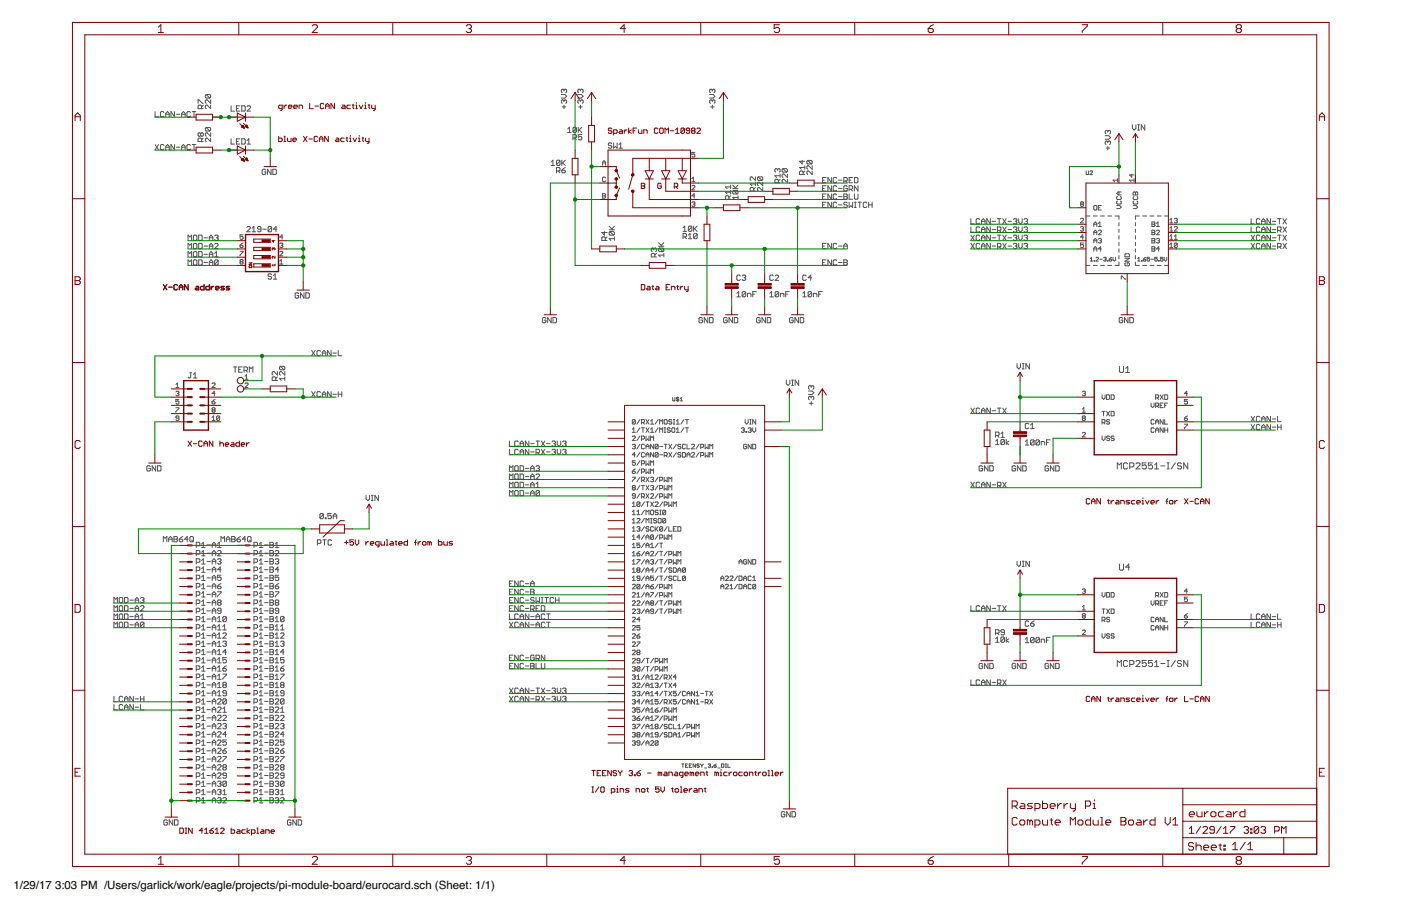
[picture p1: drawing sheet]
<svg xmlns="http://www.w3.org/2000/svg" width="432mm" height="279mm" viewBox="0 0 432 279" stroke-linecap="round" stroke-linejoin="round" font-family="sans-serif">
<defs><g id="words">
<g font-size="3.5">
<text x="4.2" y="274.2">1/29/17</text>
<text x="17" y="274.2">3:03 PM /Users/garlick/work/eagle/projects/pi-module-board/eurocard.sch (Sheet: 1/1)</text>
</g>
</g></defs>
<g fill="none" stroke="#505050" stroke-width=".31">
<path d="M47.8 34.4v1.6h1.1M50.5 34.7l-.3-.3h-.5l-.3 .3v1.1l.3 .2h.5l.3-.2M51.1 36v-1l.5-.6 .6 .6v1M51.1 35.2h1.1M53.8 34.4v1.6l-1.1-1.6v1.6M54.4 35.2h1M56 35.2h1.1M56 36v-1l.5-.6 .6 .6v1M58.7 34.7l-.3-.3h-.5l-.3 .3v1.1l.3 .2h.5l.3-.2M59.3 34.4h1M59.8 34.4v1.6M61 31.9v-1.1l1.7 1.1"/>
<path d="M62.1 33.5v-.8l-.3-.3h-.5l-.3 .3v.8h1.7M62.7 32.4l-.6 .6M63.6 29.1h1l.3 .3v.6l-.3 .2M63.6 39.3h1l.3 .3v.5l-.3 .3M63.6 29.1l-.3 .3v.6l.3 .2h1M63.6 39.3l-.3 .3v.5l.3 .3h1M63.6 29.1l1 1.1M63.6 39.3l1 1.1M64.9 30.8v1.1l-1.1-1.1-.5 .3v.5l.3 .3M64.9 32.4v1.1l-1.1-1.1-.5 .3v.6l.3 .2M71.2 32.6v1.7h1.1M72.9 33.5h.5"/>
<path d="M74 32.6h-1.1v1.7h1.1M74.5 32.6h.8l.3 .3v1.1l-.3 .3h-.8zM76.1 32.9l.3-.3h.5l.3 .3v.3l-1.1 1.1h1.1M173 29.1h1.1l.5 .6-.5 .5h-1.1M173.3 33h1.1M173.8 31.1l-.3-.3-.5 .3v.5l.3 .3M173.8 31.1l.3-.3 .5 .3v.5l-.2 .3M173.8 27.8l.3-.3 .5 .3v.5l-.2 .3M173.8 27.8l-.3-.3-.5 .3v.5l.3 .3M173.8 27.8v.3M173.8 31.1v.2M173.8 32.4v1.1"/>
<path d="M175 39.8l.5-.6v1.7M177.7 39.5v1.1l-.3 .3h-.5l-.3-.3M177.7 39.5l-.3-.3h-.5l-.3 .3v1.1M177.7 39.5l-1.1 1.1M178.1 29.1h1.1l.5 .6-.5 .5h-1.1M178.2 39.2v1.7M178.4 33h1.1M178.9 31.1l-.3-.3-.5 .3v.5l.3 .3M178.9 31.1l.3-.3 .5 .3v.5l-.2 .3M178.9 27.8l-.3-.3-.5 .3v.5l.3 .3M178.9 27.8l.3-.3 .5 .3v.5l-.2 .3M178.9 27.8v.3"/>
<path d="M178.9 31.1v.2M178.9 32.4v1.1M179.3 39.2l-1.1 1.1M218.7 29.1h1.1l.5 .6-.5 .5h-1.1M219 33h1.1M219.5 31.1l-.2-.3-.6 .3v.5l.3 .3M219.5 31.1l.3-.3 .5 .3v.5l-.2 .3M219.5 27.8v.3M219.5 31.1v.2M219.5 32.4v1.1M219.5 27.8l-.2-.3-.6 .3v.5l.3 .3M219.5 27.8l.3-.3 .5 .3v.5l-.2 .3"/>
<path d="M349 38.5v1.1l.5 .5 .6-.5v-1.1M350.6 38.5h.6M350.9 38.5v1.6M352.8 38.5v1.6l-1.1-1.6v1.6M47.8 44.6l1.1 1.6M48.9 44.6l-1.1 1.6M50.5 44.9l-.3-.3h-.5l-.3 .3v1l.3 .3h.5l.3-.3M51.1 46.2v-1.1l.5-.5 .6 .5v1.1M51.1 45.4h1.1M53.8 44.6v1.6l-1.1-1.6v1.6M54.4 45.4h1M56 46.2v-1.1l.5-.5 .6 .5v1.1"/>
<path d="M56 45.4h1.1M58.7 44.9l-.3-.3h-.5l-.3 .3v1l.3 .3h.5l.3-.3M59.3 44.6h1M59.8 44.6v1.6M61.8 41.2l-.2-.2-.6 .2v.6l.3 .2 .5-.2M61.8 41.2l.3-.2 .6 .2v.6l-.3 .2-.6-.2M61.8 41.2v.6M62.1 43.7v-.8l-.3-.3h-.5l-.3 .3v.8h1.7M62.7 42.6l-.6 .5M64.9 41v1l-1.1-1-.5 .2v.6l.3 .2M64.9 42.6v1.1l-1.1-1.1-.5 .3v.5l.3 .3M71.2 42.8v1.6h1.1"/>
<path d="M72.9 43.6h.5M74 42.8h-1.1v1.6h1.1M74.5 42.8h.8l.3 .3v1.1l-.3 .2h-.8zM76.1 44.4h1.1M76.1 43.3l.6-.5v1.6M81.9 52.5l-.3-.3h-.5l-.3 .3v1.1l.3 .2h.5l.3-.2v-.6h-.5M83.5 52.2v1.6l-1-1.6v1.6M84.1 52.2h.8l.3 .3v1.1l-.3 .2h-.8zM169.9 50l.5-.6v1.6M169.9 51h1.1M171.5 52.7h.8l.3-.2v-.6l-.3-.2h-.8v1.6M172.1 52.7l.5 .6"/>
<path d="M172.6 49.7v1.1l-.3 .2h-.5l-.3-.2M172.6 49.7l-.3-.3h-.5l-.3 .3v1.1M172.6 49.7l-1.1 1.1M173.1 49.4v1.6M173.1 52.5h.9l.2 .5-.2 .3h-.6l-.3-.3zM173.4 50.2l.8 .8M174.2 49.4l-1.1 1.1M174.2 51.7l-1.1 .8M175 40.9h1M176.6 42.6h.8l.3-.3v-.5l-.3-.3h-.8v1.6M177.1 42.6l.6 .5M178.5 40.1l.8 .8"/>
<path d="M179.3 41.5h-1.1v.8l.6-.2 .5 .2v.6l-.3 .2h-.5l-.3-.2M185.7 59.7h.7l.2 .2-.2 .5 .2 .5-.2 .2h-.7zM185.7 50.9v-.9l.5-.4 .4 .4v.9M185.7 50.2h.9M186.6 54.9l-.2-.3-.7 .3v.9l.2 .2 .7-.2M188.6 44.3l-.3-.2h-.6l-.2 .5 .2 .3h.6l.3 .5-.3 .3h-.6l-.2-.3M189.1 44.1v1.6l.6-.5 .5 .5v-1.6M190.8 45.7h1.1M190.8 44.6l.5-.5v1.6M213.2 57.4l.3-.2 .7 .2-1 1.2h1M213.2 56h1M213.2 55.1l.5-.5v1.4"/>
<path d="M214.2 47h-1v.7l.7-.2 .3 .7-.3 .2-.7-.2M225.2 57.6h-1.6l.5 .6M225.2 59.3h-1.6l.5 .5M225.2 57.1v1.1M225.2 58.7v1.1M225.8 58.2h1.7M225.8 57.1l1.1 1.1M226.1 58.7h1.1l.3 .3v.5l-.3 .3M226.1 58.7l-.3 .3v.5l.3 .3h1.1M226.1 58.7l1.1 1.1M227.5 57.1l-.8 .8M232.3 58.9v-.8l-.3-.3h-.5l-.3 .3v.8h1.6"/>
<path d="M232.8 54.5v1.1l-1.1-1.1-.5 .3v.6l.3 .2M232.8 57.8l-.5 .6M232.8 56.7h-1.6l.5 .6M232.8 56.2v1.1M233.7 54.5h1.1l.3 .3v.6l-.3 .2M233.7 54.5l-.3 .3v.6l.3 .2h1.1M233.7 54.5l1.1 1.1M235.1 56.2v1.1l-1.1-1.1-.6 .3v.5l.3 .3M235.1 57.8v1.1l-1.1-1.1-.6 .3v.5l.3 .3M239.6 52.3l.3-.3 .5 .3v.5l-.2 .3M239.6 52.3l-.2-.3-.6 .3v.5l.3 .3M239.6 52.3v.3"/>
<path d="M239.9 56.4v-.8l-.3-.3h-.5l-.3 .3v.8h1.6M240.4 55.3l-.5 .5M240.4 54.2h-1.6l.6 .5M240.4 53.7v1M241.3 52l1.1 1.1M241.3 52h1.1l.3 .3v.5l-.3 .3M241.3 52l-.2 .3v.5l.2 .3h1.1M242.7 53.7v1l-1.1-1-.5 .2v.6l.2 .2M242.7 55.3v1.1l-1.1-1.1-.5 .3v.5l.2 .3M247.2 49.5v1.1l-.8-.9h1.7M247.5 53.8v-.8l-.3-.3h-.5l-.3 .3v.8h1.7M248.1 52.7l-.6 .6"/>
<path d="M248.1 51.6h-1.7l.6 .6M248.1 51.1v1.1M249 49.5h1l.3 .2v.6l-.3 .3M249 49.5l-.3 .2v.6l.3 .3h1M249 49.5l1 1.1M250.3 51.1v1.1l-1.1-1.1-.5 .3v.5l.3 .3M250.3 52.7v1.1l-1.1-1.1-.5 .3v.6l.3 .2M253.5 55.6h.6M253.5 58.1h.6M254.6 59.8h-1.1v1.6h1.1M254.6 57.3h-1.1v1.6h1.1M254.6 54.7h-1.1v1.7h1.1"/>
<path d="M256.2 54.7v1.7l-1-1.7v1.7M256.2 57.3v1.6l-1-1.6v1.6M256.2 59.8v1.6l-1-1.6v1.6M257.9 57.6l-.3-.3h-.5l-.3 .3v1l.3 .3h.5l.3-.3M257.9 55l-.3-.3h-.5l-.3 .3v1.1l.3 .3h.5l.3-.3M258.4 55.6h1.1M258.4 58.1h1.1M260.1 59.8h.8l.3 .3-.3 .5 .3 .6-.3 .2h-.8zM260.1 55.8h.8l.3-.2v-.6l-.3-.3h-.8v1.7M260.6 55.8l.6 .6M261.2 57.6l-.3-.3h-.6l-.2 .3v1l.2 .3h.6l.3-.3v-.5h-.6M261.7 58.4h.8l.3-.3v-.5l-.3-.3h-.8v1.6"/>
<path d="M261.7 55.6h.6M261.7 59.8v1.6h1.1M262.3 58.4l.5 .5M262.8 54.7h-1.1v1.7h1.1M263.3 54.7h.9l.2 .3v1.1l-.2 .3h-.9zM263.3 59.8v1.4l.3 .2h.6l.2-.2v-1.4M264.4 57.3v1.6l-1.1-1.6v1.6M334.8 52.7v1l.2 .1 .5-.1v-1M335.9 52.9l.2-.2 .6 .2-.8 .9h.8M340.6 41.8h1.1l.6 .6-.6 .5h-1.1M340.9 45.7h1.1M341.4 40.5v.3"/>
<path d="M341.4 43.8v.2M341.4 45.1v1.1M341.4 43.8l-.2-.3-.6 .3v.5l.3 .3M341.4 40.5l-.2-.3-.6 .3v.5l.3 .3M341.4 43.8l.3-.3 .6 .3v.5l-.3 .3M341.4 40.5l.3-.3 .6 .3v.5l-.3 .3M344.4 55.6h-1.4l.5 .4M344.4 55.1v.9M344.9 59.2v.9M345.6 59.2h-1l-.4 .4 .4 .5h1M348.8 53.7v.9l-.7-.7h1.4M349.5 59.2l.4 .2 .5-.2 .2 .2v.7h-1.4v-.7z"/>
<path d="M349.5 55.6h-1.4l.5 .4M349.5 55.1v.9M349.9 59.4v.7M350.6 40.1h.6M58 76.7v-1.6l.5 .5 .6-.5v1.6M58 74.1v-1.6l.5 .6 .6-.6v1.6M58 79.2v-1.6l.5 .5 .6-.5v1.6M59.9 72.5h.5l.3 .3v1.1l-.3 .2h-.5l-.3-.2v-1.1zM59.9 75.1h.5l.3 .2v1.1l-.3 .3h-.5l-.3-.3v-1.1zM59.9 77.6h.5l.3 .3v1.1l-.3 .2h-.5l-.3-.2v-1.1zM61.2 77.6h.9l.2 .3v1.1l-.2 .2h-.9zM61.2 72.5h.9l.2 .3v1.1l-.2 .2h-.9z"/>
<path d="M61.2 75.1h.9l.2 .2v1.1l-.2 .3h-.9zM62.9 73.3h1.1M62.9 78.4h1.1M62.9 75.9h1.1M64.5 73.3h1.1M64.5 74.1v-1l.5-.6 .6 .6v1M64.5 76.7v-1.1l.5-.5 .6 .5v1.1M64.5 79.2v-1.1l.5-.5 .6 .5v1.1M64.5 78.4h1.1M64.5 75.9h1.1M66.1 72.8l.3-.3h.6l.2 .3-.2 .5M66.1 79.2h1.1"/>
<path d="M66.1 78.1l.6-.5v1.6M66.1 75.3l.3-.2h.6l.2 .2v.3l-1.1 1.1h1.1M66.7 73.3h.3M67 73.3l.2 .3-.2 .5h-.6l-.3-.2M74 75.6h.7l.2 .5-.7 .2zM74 77.5h.9l-.9 1.4M74.9 72.4h-.9v.7l.7-.2 .2 .7-.2 .2-.7-.2M74.9 75l-.9 .6M76.1 70.1l.2-.3h.6l.3 .3v.3l-1.1 1.1h1.1M77.7 71.5h1.1M77.7 70.4l.6-.6v1.7M80.4 70.7h-.8l-.2-.3 .2-.6h.6l.2 .3v1.1l-.2 .3h-.6l-.2-.3"/>
<path d="M81 70.7h1.1M83.7 70.1v1.1l-.3 .3h-.5l-.3-.3M83.7 70.1l-.3-.3h-.5l-.3 .3v1.1M83.7 70.1l-1.1 1.1M85.3 70.7h-1l.8-.9v1.7M86.2 77.7l.3-.2 .7 .2-1 1.2h1M86.2 75.2l.7-.2 .3 .2-.3 .4M86.7 75.6h.2M86.9 75.6l.3 .3-.3 .4-.7-.2M87.2 73.1h-1l.7-.7v1.4M185.7 60.4h.7M186.3 71.4v1.1l-.8-.8h1.6"/>
<path d="M186.6 74.1v-.8l-.3-.2h-.5l-.3 .2v.8h1.6M187.1 73.1l-.5 .5M187.7 69.8l1.1 1.1M187.7 70.9h1.7M188 71.4h1.1l.3 .3v.5l-.3 .3M188 71.4l-.3 .3v.5l.3 .3h1.1M188 71.4l1.1 1.1M189.4 73.6h-1.7l.6 .5M189.4 73.1v1M189.4 69.8l-.8 .8M201.5 76.8l-.2-.3-.6 .3v.5l.3 .3M201.5 76.8l.3-.3 .6 .3v.5l-.3 .3"/>
<path d="M201.5 76.8v.2M201.8 79.2v-.8l-.3-.3h-.5l-.3 .3v.8h1.7M202.4 78.1l-.6 .6M203 75.9h1.6M203 74.9l1.1 1M203.2 76.5h1.1l.3 .3v.5l-.3 .3M203.2 76.5l-.2 .3v.5l.2 .3h1.1M203.2 76.5l1.1 1.1M204.6 78.7h-1.6l.5 .5M204.6 78.1v1.1M204.6 74.9l-.8 .8M210.5 73.1h.8l.3-.3v-.5l-.3-.3h-.8v1.6"/>
<path d="M210.5 70.3l.6-.6v1.7M210.5 71.4h1.1M211.1 73.1l.5 .5M212.2 73.6h1M212.2 72.5l.5-.5v1.6M213.2 70v1.1l-.2 .3h-.6l-.2-.3M213.2 70l-.2-.3h-.6l-.2 .3v1.1M213.2 70l-1 1.1M213.2 62.5l.7-.2 .3 .2-.3 .4M213.7 62.9h.2M213.8 69.7v1.7M213.9 62.9l.3 .3-.3 .4-.7-.2"/>
<path d="M214.1 70.5l.8 .9M214.2 60.4h-1l.7-.7v1.4M214.9 72.3v1l-.3 .3h-.5l-.3-.3M214.9 72.3l-.3-.3h-.5l-.3 .3v1M214.9 69.7l-1.1 1.1M214.9 72.3l-1.1 1M224.7 61.4v-.8l-.3-.2h-.6l-.2 .2v.8h1.6M225.2 60.4l-.5 .5M227.5 60.9h-1.7l.6 .5M227.5 60.4v1M253.5 75.9h.6M253.5 63.2h.6"/>
<path d="M253.5 60.6h.6M254.6 75.1h-1.1v1.6h1.1M254.6 62.4h-1.1v1.6h1.1M256.2 62.4v1.6l-1-1.6v1.6M256.2 75.1v1.6l-1-1.6v1.6M257.9 60.1l-.3-.3h-.5l-.3 .3v1.1l.3 .2h.5l.3-.2M257.9 75.3l-.3-.2h-.5l-.3 .2v1.1l.3 .3h.5l.3-.3M257.9 62.6l-.3-.2h-.5l-.3 .2v1.1l.3 .3h.5l.3-.3M258.4 75.9h1.1M258.4 63.2h1.1M258.4 60.6h1.1M260.1 75.9h1.1"/>
<path d="M260.1 76.7v-1.1l.5-.5 .6 .5v1.1M260.1 60.6h.8M261.2 62.6l-.3-.2h-.6l-.2 .5 .2 .3h.6l.3 .5-.3 .3h-.6l-.2-.3M261.7 62.4v1.6l.6-.6 .5 .6v-1.6M263.3 62.4h.6M263.3 64h.6M263.6 62.4v1.6M264.4 62.4h1.1M265 62.4v1.6M267.1 62.6l-.2-.2h-.6l-.2 .2v1.1l.2 .3h.6l.2-.3M267.7 63.2h1.1M267.7 62.4v1.6"/>
<path d="M268.8 62.4v1.6M299.2 67.4v1.7h1.1M299.2 70v1.6h1.1M299.2 75.1l1.1 1.6M299.2 72.5l1.1 1.6M300.3 75.1l-1.1 1.6M300.3 72.5l-1.1 1.6M302 72.8l-.3-.3h-.6l-.2 .3v1.1l.2 .2h.6l.3-.2M302 70.3l-.3-.3h-.6l-.2 .3v1l.2 .3h.6l.3-.3M302 67.7l-.3-.3h-.6l-.2 .3v1.1l.2 .3h.6l.3-.3M302 75.3l-.3-.2h-.6l-.2 .2v1.1l.2 .3h.6l.3-.3M302.5 73.3h1.1"/>
<path d="M302.5 75.9h1.1M302.5 69.1v-1.1l.5-.6 .6 .6v1.1M302.5 71.6v-1.1l.5-.5 .6 .5v1.1M302.5 74.1v-1l.5-.6 .6 .6v1M302.5 76.7v-1.1l.5-.5 .6 .5v1.1M302.5 70.8h1.1M302.5 68.3h1.1M305.2 67.4v1.7l-1.1-1.7v1.7M305.2 70v1.6l-1.1-1.6v1.6M305.2 72.5v1.6l-1.1-1.6v1.6M305.2 75.1v1.6l-1.1-1.6v1.6M305.8 73.3h1.1"/>
<path d="M305.8 75.9h1.1M305.8 70.8h1.1M305.8 68.3h1.1M307.4 71.1h.8l.3-.3v-.5l-.3-.3h-.8v1.6M307.4 76.1h.8l.3-.2v-.6l-.3-.2h-.8v1.6M307.4 72.5h1.1M307.4 67.4h1.1M308 67.4v1.7M308 72.5v1.6M308 76.1l.5 .6M308 71.1l.5 .5M309.1 75.1l1 1.6"/>
<path d="M309.1 72.5l1 1.6M309.1 70l1 1.6M309.1 67.4l1 1.7M310.1 75.1l-1 1.6M310.1 72.5l-1 1.6M310.1 70l-1 1.6M310.1 67.4l-1 1.7M310.7 73.3h1.1M310.7 75.9h1.1M310.7 70.8h1.1M310.7 68.3h1.1M312.3 67.7l.3-.3h.5l.3 .3-.3 .6"/>
<path d="M312.3 70.3l.3-.3h.5l.3 .3-.3 .5M312.3 72.8l.3-.3h.5l.3 .3-.3 .5M312.3 75.3l.3-.2h.5l.3 .2-.3 .6M312.9 73.3h.2M312.9 75.9h.2M312.9 70.8h.2M312.9 68.3h.2M313.1 68.3l.3 .2-.3 .6h-.5l-.3-.3M313.1 70.8l.3 .3-.3 .5h-.5l-.3-.3M313.1 73.3l.3 .3-.3 .5h-.5l-.3-.2M313.1 75.9l.3 .2-.3 .6h-.5l-.3-.3M314 67.4v1.1l.5 .6 .5-.6v-1.1"/>
<path d="M314 70v1.1l.5 .5 .5-.5v-1.1M314 72.5v1.1l.5 .5 .5-.5v-1.1M314 75.1v1l.5 .6 .5-.6v-1M315.6 67.7l.3-.3h.5l.3 .3-.3 .6M315.6 72.8l.3-.3h.5l.3 .3-.3 .5M315.6 70.3l.3-.3h.5l.3 .3-.3 .5M315.6 75.3l.3-.2h.5l.3 .2-.3 .6M316.1 73.3h.3M316.1 75.9h.3M316.1 70.8h.3M316.1 68.3h.3M316.4 68.3l.3 .2-.3 .6h-.5l-.3-.3"/>
<path d="M316.4 70.8l.3 .3-.3 .5h-.5l-.3-.3M316.4 73.3l.3 .3-.3 .5h-.5l-.3-.2M316.4 75.9l.3 .2-.3 .6h-.5l-.3-.3M333 70.1l.7-.2 .2 .2-.2 .5M333 67.6l.2-.3 .7 .3-.9 1.1h.9M333.2 62.9l-.2-.2 .2-.4 .7 .2-.2 .4M333.2 62.9h.5M333.2 62.9l-.2 .3 .2 .4 .7-.2-.2-.5M333.5 70.6h.2M333.7 70.6l.2 .2-.2 .5-.7-.3M333.9 75h-.9v.6l.7-.2 .2 .7-.2 .2-.7-.2M333.9 73.1h-.9l.7-.7v1.4"/>
<path d="M334.7 66.6h1.2M336 79.7l.4-.3v1.1M337 66.6h1.2M337.1 77.5v-1l.5-.4 .5 .4v1M337.1 63.6l.3-.2 .7 .2v.9l-.3 .3-.7-.3zM337.1 72.4v-.9l.5-.5 .5 .5v.9M337.1 69.8v-.9l.5-.4 .5 .4v.9M337.1 74.9v-.9l.5-.5 .5 .5v.9M337.1 69.2h1M337.1 71.7h1M337.1 74.2h1M337.1 76.8h1"/>
<path d="M337.8 79.5l.2-.1 .6 .1-.8 1h.8M338.5 69.8h.9M338.5 71.2l.3-.2 .6 .2-.9 1.2h.9M338.5 68.9l.5-.4v1.3M338.5 73.8l.7-.3 .2 .3-.2 .4M338.5 64.1h.5M339 79.9h.7M339 74.2h.2M339.2 66.6h1.2M339.2 74.2l.2 .3-.2 .4-.7-.2M339.4 76.8h-.9l.7-.7v1.4M339.4 63.4h-.9v1.4h.9"/>
<path d="M340.1 79.5l.6-.1 .2 .1-.2 .4M340.5 79.9h.2M340.7 79.9l.2 .2-.2 .4-.6-.2M341.4 66.6h1.2M341.9 79.9h.6l.2 .4-.6 .2zM342.7 79.4l-.8 .5M343 79.4v.7l.4 .4 .4-.4v-.7M343.6 66.6h1.3v1M344.2 63.4h.9l.5 .5-.5 .4h-.9M344.4 60.6l-.2 .2 .2 .7h.9l.3-.2-.3-.7M344.4 62l-.2 .2 .2 .7h.9l.3-.2-.3-.7M344.9 68.6v1.1"/>
<path d="M344.9 70.7v1M344.9 72.7v1M344.9 74.7v1.1M344.9 76.8v1M344.9 78.8v1M346.7 79.7h1.4l-1.4 .9h1.4M346.9 78.3h1l.2 .2v.7h-1.4v-.7zM349.2 63.4h1l.4 .5-.4 .4h-1M349.5 60.6l-.3 .2 .3 .7h.9l.2-.2-.2-.7M349.5 62l-.3 .2 .3 .7h.9l.2-.2-.2-.7M349.9 68.6v1.1M349.9 70.7v1"/>
<path d="M349.9 72.7v1M349.9 74.7v1.1M349.9 76.8v1M349.9 78.8v1M350.6 79.7l.4-.3v1.1M351.2 66.6h-1.3v1M352.2 66.6h1.2M352.4 79.9h.6l.2 .4-.6 .2zM353.2 79.4l-.8 .5M354.3 79.4h-.7v.5l.3-.2 .4 .2-.2 .6-.5-.2M354.4 66.6h1.2M354.7 79.9h.8"/>
<path d="M355 68.5h.7l.3 .2-.3 .5 .3 .4-.3 .2h-.7zM355 71h.7l.3 .2-.3 .5 .3 .5-.3 .2h-.7zM355 73.5h.7l.3 .3-.3 .4 .3 .5-.3 .2h-.7zM355 69.2h.7M355 71.7h.7M355 74.2h.7M355 76.8h.7M355 76.1h.7l.3 .2-.3 .5 .3 .4-.3 .3h-.7zM356.4 69.8h1M356.4 68.9l.5-.4v1.3M356.4 71.2l.3-.2 .7 .2-1 1.2h1M356.4 73.8l.7-.3 .3 .3-.3 .4"/>
<path d="M356.6 66.6h1.3M356.7 79.4h-.8v.5l.4-.2 .4 .2-.2 .6-.6-.2M356.9 74.2h.2M357.1 74.2l.3 .3-.3 .4-.7-.2M357.4 76.8h-1l.7-.7v1.4M358.4 79.4h-.7v.5l.5-.2 .2 .6-.2 .2-.5-.2M358.8 79.4v.7l.4 .4 .4-.4v-.7M358.9 66.6h1.2M360.5 73.8h1M360.5 76.3h1M360.5 67.8l.5-.5v1.4M360.5 68.7h1"/>
<path d="M360.5 71.3h1M360.5 70.3l.5-.4v1.4M360.5 72.9l.5-.5v1.4M360.5 75.4l.5-.4v1.3M361.9 70.1l.3-.2 .7 .2-1 1.2h1M361.9 73.8h1M361.9 67.6l.7-.3 .3 .3-.3 .4M361.9 72.9l.5-.5v1.4M362.4 68h.2M362.6 68l.3 .3-.3 .4-.7-.2M362.9 75.2v.9l-.3 .2-.7-.2M362.9 75.2l-.7-.2-.3 .2v.9"/>
<path d="M362.9 75.2l-1 .9M385.6 67.4v1.7h1.1M385.6 70v1.6h1.1M385.6 75.1l1.1 1.6M385.6 72.5l1.1 1.6M386.7 75.1l-1.1 1.6M386.7 72.5l-1.1 1.6M388.3 72.8l-.3-.3h-.5l-.3 .3v1.1l.3 .2h.5l.3-.2M388.3 67.7l-.3-.3h-.5l-.3 .3v1.1l.3 .3h.5l.3-.3M388.3 70.3l-.3-.3h-.5l-.3 .3v1l.3 .3h.5l.3-.3M388.3 75.3l-.3-.2h-.5l-.3 .2v1.1l.3 .3h.5l.3-.3M388.9 69.1v-1.1l.5-.6 .5 .6v1.1"/>
<path d="M388.9 71.6v-1.1l.5-.5 .5 .5v1.1M388.9 74.1v-1l.5-.6 .5 .6v1M388.9 76.7v-1.1l.5-.5 .5 .5v1.1M388.9 73.3h1M388.9 75.9h1M388.9 70.8h1M388.9 68.3h1M391.6 67.4v1.7l-1.1-1.7v1.7M391.6 70v1.6l-1.1-1.6v1.6M391.6 72.5v1.6l-1.1-1.6v1.6M391.6 75.1v1.6l-1.1-1.6v1.6M392.1 73.3h1.1"/>
<path d="M392.1 75.9h1.1M392.1 70.8h1.1M392.1 68.3h1.1M393.8 72.5h1M393.8 76.1h.8l.2-.2v-.6l-.2-.2h-.8v1.6M393.8 71.1h.8l.2-.3v-.5l-.2-.3h-.8v1.6M393.8 67.4h1M394.3 71.1l.5 .5M394.3 67.4v1.7M394.3 72.5v1.6M394.3 76.1l.5 .6M395.4 70l1.1 1.6"/>
<path d="M395.4 67.4l1.1 1.7M395.4 75.1l1.1 1.6M395.4 72.5l1.1 1.6M396.5 70l-1.1 1.6M396.5 67.4l-1.1 1.7M396.5 75.1l-1.1 1.6M396.5 72.5l-1.1 1.6M58 81.8v-1.7l.5 .6 .6-.6v1.7M59.9 80.1h.5l.3 .3v1.1l-.3 .3h-.5l-.3-.3v-1.1zM61.2 80.1h.9l.2 .3v1.1l-.2 .3h-.9zM62.9 81h1.1M64.5 81.8v-1.1l.5-.6 .6 .6v1.1"/>
<path d="M64.5 81h1.1M67.2 80.4v1.1l-.2 .3h-.6l-.3-.3M67.2 80.4l-.2-.3h-.6l-.3 .3v1.1M67.2 80.4l-1.1 1.1M74.2 80.7l-.2 .3 .2 .4 .7-.2-.2-.5M74.2 80.7l-.2-.2 .2-.5 .7 .3-.2 .4M74.2 80.7h.5M83.7 84.7l-.3-.2h-.5l-.3 .5 .3 .3h.5l.3 .5-.3 .3h-.5l-.3-.3M84.3 85l.5-.5v1.6M84.3 86.1h1M86.2 81.4h1M86.2 80.5l.5-.5v1.4"/>
<path d="M92.1 90.6l-.3-.3h-.6l-.2 .3v1.1l.2 .2h.6l.3-.2v-.6h-.6M93.7 90.3v1.6l-1.1-1.6v1.6M94.3 90.3h.8l.2 .3v1.1l-.2 .2h-.8zM168.3 98.2l-.3-.3h-.6l-.2 .3v1.1l.2 .2h.6l.3-.2v-.6h-.6M169.9 97.9v1.6l-1.1-1.6v1.6M170.4 97.9h.9l.2 .3v1.1l-.2 .2h-.9zM216.5 98.2l-.3-.3h-.5l-.3 .3v1.1l.3 .2h.5l.3-.2v-.6h-.5M218.1 97.9v1.6l-1-1.6v1.6M218.7 97.9h.8l.3 .3v1.1l-.3 .2h-.8zM224.1 98.2l-.2-.3h-.6l-.3 .3v1.1l.3 .2h.6l.2-.2v-.6h-.5M225.8 97.9v1.6l-1.1-1.6v1.6M226.3 97.9h.8l.3 .3v1.1l-.3 .2h-.8z"/>
<path d="M227.1 91.5h1.1M227.1 90.5l.5-.6v1.6M228.2 85.1l-.3-.3h-.5l-.3 .3v1.1l.3 .3h.5l.3-.3M228.7 85.1l.3-.3h.6l.2 .3-.2 .5M229.3 85.6h.3M229.6 85.6l.2 .3-.2 .6h-.6l-.3-.3M229.8 90.2v1.1l-.2 .2h-.6l-.3-.2M229.8 90.2l-.2-.3h-.6l-.3 .3v1.1M229.8 90.2l-1.1 1.1M230.4 91.5v-1h.8l.3 .2v.8M232 90.7h.6M233.1 89.9h-1.1v1.6"/>
<path d="M234.3 98.2l-.3-.3h-.5l-.3 .3v1.1l.3 .2h.5l.3-.2v-.6h-.6M235.9 97.9v1.6l-1.1-1.6v1.6M236.5 97.9h.8l.3 .3v1.1l-.3 .2h-.8zM237.3 90.5l.5-.6v1.6M237.3 91.5h1.1M238.4 85.1l-.3-.3h-.6l-.2 .3v1.1l.2 .3h.6l.3-.3M238.9 85.1l.3-.3h.5l.3 .3v.3l-1.1 1.1h1.1M240 90.2v1.1l-.3 .2h-.5l-.3-.2M240 90.2l-.3-.3h-.5l-.3 .3v1.1M240 90.2l-1.1 1.1M240.5 91.5v-1h.8l.3 .2v.8M242.2 90.7h.5"/>
<path d="M243.3 89.9h-1.1v1.6M244.5 98.2l-.3-.3h-.6l-.2 .3v1.1l.2 .2h.6l.3-.2v-.6h-.6M246.1 97.9v1.6l-1.1-1.6v1.6M246.6 97.9h.8l.3 .3v1.1l-.3 .2h-.8zM247.4 91.5h1.1M247.4 90.5l.6-.6v1.6M248.5 85.1l-.3-.3h-.5l-.3 .3v1.1l.3 .3h.5l.3-.3M250.1 90.2v1.1l-.2 .2h-.6l-.2-.2M250.1 90.2l-.2-.3h-.6l-.2 .3v1.1M250.1 90.2l-1 1.1M250.1 85.6h-1l.8-.8v1.7M250.7 91.5v-1h.8l.3 .2v.8"/>
<path d="M252.3 90.7h.6M253.4 89.9h-1.1v1.6M253.5 81h.6M254.6 80.1h-1.1v1.7h1.1M256.2 80.1v1.7l-1-1.7v1.7M257.9 80.4l-.3-.3h-.5l-.3 .3v1.1l.3 .3h.5l.3-.3M258.4 81h1.1M260.1 80.1h.8l.3 .3-.3 .6 .3 .5-.3 .3h-.8zM260.1 81h.8M334.7 81.9h1.2M336 80.5h.8M337 81.9h1.2"/>
<path d="M337.2 80.3l.2 .2zM339.2 81.9h1.2M341.3 80.3l.2 .2zM341.4 81.9h1.2M344.9 80.8v1.1h-1.3M345.6 86.1v-.9l1.4 .9M346 98.2l-.2-.3h-.6l-.2 .3v1.1l.2 .2h.6l.2-.2v-.6h-.5M346.9 81l-.2 .3 .2 .7h1l.2-.3-.2-.7h-.5v.5M347.7 97.9v1.6l-1.1-1.6v1.6M348.2 97.9h.8l.3 .3v1.1l-.3 .2h-.8zM349.9 80.8v1.1h1.3M350.6 80.5h.8"/>
<path d="M351.8 80.3l.2 .2zM352.2 81.9h1.2M354.4 81.9h1.2M356.6 81.9h1.3M357.1 80.3l.2 .2zM358.9 81.9h1.2M54.2 118.6l.5-.5v1.4M54.2 119.5h.9M58.5 114.9h.6M58.8 114.9v1.4l-.3 .3-.5-.3M59.6 116.6h1.1M59.6 115.5l.5-.6v1.7"/>
<path d="M65.4 118.3l.2-.2 .7 .2-.9 1.2h.9M71.9 113.2h1.1M72.5 113.2v1.6M73.6 114h.5M74.7 113.2h-1.1v1.6h1.1M75.2 114.2h.8l.3-.2v-.6l-.3-.2h-.8v1.6M75.5 118.3l.3-.2 .7 .2-1 1.2h1M75.5 116l.5-.4v1.4M75.5 117h1M75.8 114.2l.5 .6M76.8 114.8v-1.6l.6 .5 .5-.5v1.6M85 117.3v-.8l-.3-.3h-.5l-.3 .3v.8h1.6"/>
<path d="M85.5 114.6v1.1l-1.1-1.1-.5 .3v.5l.3 .3M85.5 116.2l-.5 .6M86.4 113h1.1l.3 .2v.6l-.3 .2M86.4 113l-.3 .2v.6l.3 .2h1.1M86.4 113l1.1 1M87.8 116.8h-1.7l.6 .5M87.8 114.6v1.1l-1.1-1.1-.6 .3v.5l.3 .3M87.8 116.2v1.1M96.1 108.1l1 1.6M97.1 108.1l-1 1.6M98.8 108.4l-.3-.3h-.5l-.3 .3v1l.3 .3h.5l.3-.3M99.3 109.7v-1.1l.6-.5 .5 .5v1.1"/>
<path d="M99.3 108.9h1.1M102 108.1v1.6l-1-1.6v1.6M102.6 108.9h1.1M104.2 108.1v1.6h1.1M242.3 117.2v1.1l.6 .6 .5-.6v-1.1M244 118.9h.5M244 117.2h.5M244.3 117.2v1.7M246.2 117.2v1.7l-1.1-1.7v1.7M250 119.2v.3M250 119.2l-.3-.3-.5 .3v.6l.3 .2M250 119.2l.3-.3 .5 .3v.6l-.3 .2"/>
<path d="M313.5 112.1v1.1l.5 .6 .5-.6v-1.1M315.1 113.8h.5M315.1 112.1h.5M315.4 112.1v1.7M317.3 112.1v1.7l-1.1-1.7v1.7M345 113v1.6l.3 .3h.7l.3-.3v-1.6M346.9 114.9h1.3M346.9 113.6l.7-.6v1.9M54.2 120.9l.7-.3 .2 .3-.2 .4M54.2 125.7h.9l-.9 1.4M54.7 121.3h.2M54.9 121.3l.2 .3-.2 .4-.7-.2"/>
<path d="M55.1 123.2h-.9v.7l.5-.2 .4 .2-.2 .7-.7-.2M55.1 129h-.7l-.2-.3 .2-.4 .7 .2v.9l-.2 .3-.7-.3M65.4 129.7h.9M65.4 123.9h.7l.2 .5-.7 .2zM65.4 128.7l.4-.4v1.4M65.6 126.4l-.2 .3 .2 .4 .7-.2-.2-.5M65.6 126.4l-.2-.2 .2-.5 .7 .3-.2 .4M65.6 126.4h.5M66.3 121.3h-.9l.7-.7v1.4M66.3 123.2l-.9 .7M67.7 128.5l-.2-.2-.7 .2v.9M67.7 128.5v.9l-.2 .3-.7-.3"/>
<path d="M67.7 128.5l-.9 .9M96.1 120.8l1 1.6M97.1 120.8l-1 1.6M98.8 121.1l-.3-.3h-.5l-.3 .3v1l.3 .3h.5l.3-.3M99.3 122.4v-1.1l.6-.5 .5 .5v1.1M99.3 121.6h1.1M102 120.8v1.6l-1-1.6v1.6M102.6 121.6h1.1M104.2 120.8v1.6M104.2 121.6h1.1M105.3 120.8v1.6M157 136v1.6h1.1"/>
<path d="M157 138.6v1.6h1.1M159.7 136.3l-.2-.3h-.6l-.3 .3v1.1l.3 .2h.6l.2-.2M159.7 138.8l-.2-.2h-.6l-.3 .2v1.1l.3 .3h.6l.2-.3M160.3 137.6v-1.1l.5-.5 .6 .5v1.1M160.3 139.4h1.1M160.3 136.8h1.1M163 136v1.6l-1.1-1.6v1.6M163 138.6v1.6l-1.1-1.6v1.6M163.6 139.4h1M163.6 136.8h1M165.2 139.6h.8l.3-.2v-.6l-.3-.2h-.8v1.6M165.2 136h1.1"/>
<path d="M165.7 136v1.6M165.7 139.6l.6 .6M166.8 138.6l1.1 1.6M166.8 136l1.1 1.6M167.9 138.6l-1.1 1.6M167.9 136l-1.1 1.6M168.5 139.4h1M168.5 136.8h1M170.1 138.8l.3-.2h.5l.3 .2-.3 .6M170.1 136.3l.3-.3h.5l.3 .3-.3 .5M170.6 139.4h.3M170.6 136.8h.3"/>
<path d="M170.9 136.8l.3 .3-.3 .5h-.5l-.3-.2M170.9 139.4l.3 .2-.3 .6h-.5l-.3-.3M171.7 136v1.1l.6 .5 .5-.5v-1.1M171.7 138.6v1l.6 .6 .5-.6v-1M173.4 136.3l.3-.3h.5l.3 .3-.3 .5M173.4 138.8l.3-.2h.5l.3 .2-.3 .6M173.9 139.4h.3M173.9 136.8h.3M174.2 139.4l.3 .2-.3 .6h-.5l-.3-.3M174.2 136.8l.3 .3-.3 .5h-.5l-.3-.2M194.9 132.4l.4-.5v1.4M194.9 134.7l.2-.2 .7 .2-.9 1.2h.9"/>
<path d="M194.9 133.3h.9M194.9 137.2l.7-.2 .2 .2-.2 .5M195.3 137.7h.3M195.6 137.7l.2 .2-.2 .5-.7-.2M195.8 129.6v1l-.2 .2-.7-.2M195.8 129.6l-.2-.2-.7 .2v1M195.8 129.6l-.9 1M197.2 139.6l-.9 1.3M197.2 137l-.9 1.4M197.2 134.5l-.9 1.4M197.2 131.9l-.9 1.4M197.2 129.4l-.9 1.4"/>
<path d="M197.7 130.3h.7l.2-.7-.2-.2h-.7v1.4M197.7 135.4h.7l.2-.7-.2-.2h-.7v1.4M197.7 131.9h.9M198.2 131.9v1.4M198.2 130.3l.4 .5M198.6 137.2l-.2-.2-.7 .2v1l.2 .2 .7-.2M198.6 139.8l-.2-.2-.7 .2v.9l.2 .2 .7-.2M199.1 134.5v1.4l.5-.5 .4 .5v-1.4M199.1 138.4v-.9l.5-.5 .4 .5v.9M199.1 137.7h.9M199.1 131.9l.9 1.4M199.1 129.4l.9 1.4"/>
<path d="M200 131.9l-.9 1.4M200 129.4l-.9 1.4M200.5 130.8h.9M200.5 133.3h.9M200.5 135.9v-1.4l.5 .4 .4-.4v1.4M200.5 132.4l.5-.5v1.4M200.5 129.9l.5-.5v1.4M201.4 137v1.4l-.9-1.4v1.4M201.4 139.6v1.3l-.9-1.3v1.3M202.8 137.2v1l-.2 .2-.7-.2M202.8 139.8v.9l-.2 .2-.7-.2M202.8 137.2l-.2-.2-.7 .2v1"/>
<path d="M202.8 139.8l-.2-.2-.7 .2v.9M202.8 139.8l-.9 .9M202.8 137.2l-.9 1M202.8 131.9l-.9 1.4M202.8 129.4l-.9 1.4M203.3 130.8v-1.4l.5 .5 .4-.5v1.4M203.3 133.3v-1.4l.5 .5 .4-.5v1.4M203.3 137.7h.9M204.7 131.9h.5M204.7 133.3h.5M204.7 137h.9M204.9 129.4l.7 .2v1l-.2 .2-.7-.2v-1z"/>
<path d="M204.9 131.9v1.4M205.2 137v1.4M206.1 139.6l1 1.3M206.1 137l1 1.4M206.6 132.2l-.2-.3-.7 .3 .2 .4 .7 .3-.2 .4-.7-.2M207.1 129.6l-.3-.2-.7 .2 .3 .5 .7 .2-.3 .5-.7-.2M207.1 139.6l-1 1.3M207.1 137l-1 1.4M207.3 131.9l.7 .3v.9l-.2 .2-.7-.2v-.9zM207.3 122.6l.2 1 .5-.1v-.9M207.5 129.4h.5M207.5 130.8h.5"/>
<path d="M207.8 129.4v1.4M208.4 130.8h1M208.4 133.3h1M208.4 139.6l-.9 1.3M208.4 129.9l.5-.5v1.4M208.4 132.4l.5-.5v1.4M208.4 137l-.9 1.4M208.9 122.4v1.4M209.2 122.7l-.5-.1-.2 .3 .5 .2 .2 .4-.2 .1-.5-.1M209.7 123.6h.7M209.7 122.9l.3-.3v1M209.8 139.8l-.7-.2-.2 .4 .7 .3 .2 .4-.2 .2-.7-.2"/>
<path d="M209.8 137.2l-.7-.2-.2 .5 .7 .2 .2 .5-.2 .2-.7-.2M210.3 139.6h.7l.3 .2v.9l-.3 .2h-.7zM210.8 131.9l-.9 1.4M210.8 129.4l-.9 1.4M211.3 129.4h.9M211.3 131.9h.9M211.3 137.2l-.3-.2-.7 .2v1l.3 .2 .7-.2M211.7 129.4v1.4M211.7 131.9v1.4M211.7 137v1.4h1M213.1 139.8l.3-.2 .7 .2-1 1.1h1M213.1 137.2l.3-.2 .7 .2-1 1.2h1"/>
<path d="M215.5 139.6l-1 1.3M215.5 137l-1 1.4M215.9 137.9h.7l.3-.7-.3-.2h-.7v1.4M217.3 137v1.4l.5-.5 .5 .5v-1.4M217.3 139.6v1.3l.5-.4 .5 .4v-1.3M218.7 138.4v-1.4l.5 .5 .5-.5v1.4M228.5 132.2l.7-.3 .2 .3-.2 .4M228.9 132.6h.3M229.2 132.6l.2 .3-.2 .4-.7-.2M229.7 129.4v.9l.4 .5 .5-.5v-.9M229.9 133.1h.2v.2h-.2zM230.1 137.2l-.2-.2-.7 .2v1l.7 .2 .2-.7h-.4"/>
<path d="M230.6 132.2l.7-.3 .2 .3-.2 .4M231.1 129.4h.4M231.1 130.8h.4M231.1 132.6h.2M231.3 132.6l.2 .3-.2 .4-.7-.2M231.3 129.4v1.4M231.5 137v1.4l-.9-1.4v1.4M232 137h.7l.2 .2v1l-.2 .2h-.7zM232 131.9v1l.5 .4 .4-.4v-1M232.9 129.4v1.4l-.9-1.4v1.4M249.2 120.6h1.1l.5 .5-.5 .6h-1.1M249.5 124.4h1"/>
<path d="M250 122.5v.3M250 123.8v1.1M250 122.5l-.3-.3-.5 .3v.5l.3 .3M250 122.5l.3-.3 .5 .3v.5l-.3 .3M299.2 125.9l1.1 1.6M300.3 125.9l-1.1 1.6M302 126.1l-.3-.2h-.6l-.2 .2v1.1l.2 .3h.6l.3-.3M302.5 127.5v-1.1l.5-.5 .6 .5v1.1M302.5 126.7h1.1M305.2 125.9v1.6l-1.1-1.6v1.6M305.8 126.7h1.1M306.9 136l.5-.5v1.6"/>
<path d="M306.9 137.1h1M306.9 134.3h.8l.2-.3v-.5l-.2-.3h-.8v1.7M307.4 134.3l.5 .6M307.4 125.9h1.1M308 125.9v1.6M308.5 133.8l.5-.6v1.7M308.5 134.9h1.1M309.1 125.9l1 1.6M309.6 135.8l-.3-.3h-.5l-.3 .3v1.1M309.6 135.8v1.1l-.3 .2h-.5l-.3-.2M309.6 135.8l-1.1 1.1M310.1 135.5v1.6"/>
<path d="M310.1 125.9l-1 1.6M310.9 136l-.8 .6 .8 .5M316 136.2l.5-.6v1.6M316 137.2h1.1M317.1 130.8l-.3-.2h-.5l-.3 .2v1.1l.3 .3h.5l.3-.3M317.6 132.2h1.1M317.6 131.1l.6-.5v1.6M318.7 135.9l-.2-.3h-.6l-.3 .3v1.1M318.7 135.9v1.1l-.2 .2h-.6l-.3-.2M318.7 135.9l-1.1 1.1M320.4 135.9l-.3-.3h-.6l-.2 .3v1.1M320.4 135.9v1.1l-.3 .2h-.6l-.2-.2"/>
<path d="M320.4 135.9l-1.1 1.1M320.9 137.2v-1h.8l.3 .2v.8M322.5 136.4h.6M323.6 135.6h-1.1v1.6M333.6 120.9l.7-.3 .2 .3-.2 .4M333.6 133.6l.2-.3 .7 .3-.9 1.1h.9M333.6 126.2l.5-.5v1.4M333.6 127.1h.9M333.8 129l-.2-.3 .2-.4 .7 .2-.2 .5M333.8 129l-.2 .2 .2 .5 .7-.3-.2-.4M333.8 129h.5M334.1 121.3h.2"/>
<path d="M334.3 121.3l.2 .3-.2 .4-.7-.2M339.7 121.8v.9l.4 .5 .5-.5v-.9M339.7 130.3h.7l.2-.2-.2-.7h-.7v1.4M339.7 134.5v.9l.4 .5 .5-.5v-.9M339.7 126.9h.9M340.1 126.9v1.3M340.1 130.3l.5 .5M341.1 121.8h.7l.2 .2v.9l-.2 .3h-.7zM341.1 126.9l.9 1.3M342 129.6l-.2-.2-.7 .2 .2 .5 .7 .2-.2 .5-.7-.2M342 134.7l-.2-.2-.7 .2 .2 .5 .7 .2-.2 .5-.7-.3M342 126.9l-.9 1.3"/>
<path d="M342.5 121.8h.7l.2 .2v.9l-.2 .3h-.7zM342.5 126.9h.7l.2 .2v.9l-.2 .2h-.7zM343.4 134.7l-.2-.2-.7 .2 .2 .5 .7 .2-.2 .5-.7-.3M354.8 124.3v.9l.4 .5 .5-.5v-.9M355.7 129.6l-.2-.2-.7 .2v1l.2 .2 .7-.2M355.7 132.2l-.2-.3-.7 .3v.9l.2 .2 .7-.2M356.2 122.7h.7l.2-.2-.2-.7h-.7v1.4M356.2 125.2h.7l.2-.2-.2-.7h-.7v1.4M356.2 130.8v-.9l.4-.5 .5 .5v.9M356.2 133.3v-.9l.4-.5 .5 .5v.9M356.2 130.1h.9M356.2 132.6h.9"/>
<path d="M356.6 122.7l.5 .5M356.6 125.2l.5 .5M357.6 121.8l.9 1.4M357.6 125h.4M358.5 124.3h-.9v1.4h.9M358.5 129.4v1.4l-.9-1.4v1.4M358.5 131.9v1.4l-.9-1.4v1.4M358.5 121.8l-.9 1.4M359 121.8h.7l.2 .2v.9l-.2 .3h-.7zM359 129.4v1.4h.9M359 131.9v1.4M359 125h.4"/>
<path d="M359 132.6h.9M359.9 124.3h-.9v1.4M359.9 131.9v1.4M365 129h.8l.2 .4-.7 .3zM365 130.8h1l-1 1.4M366 121.3h-1l.8-.7v1.4M366 123.2h-1v.7l.5-.2 .5 .2-.2 .7-.8-.2M366 128.3l-1 .7M385.6 128.4l1.1 1.6M385.6 130.9l1.1 1.7M386.7 128.4l-1.1 1.6M386.7 130.9l-1.1 1.7"/>
<path d="M388.3 128.7l-.3-.3h-.5l-.3 .3v1.1l.3 .2h.5l.3-.2M388.3 131.2l-.3-.3h-.5l-.3 .3v1.1l.3 .3h.5l.3-.3M388.9 132.6v-1.1l.5-.6 .5 .6v1.1M388.9 130v-1.1l.5-.5 .5 .5v1.1M388.9 129.2h1M388.9 131.7h1M391.6 128.4v1.6l-1.1-1.6v1.6M391.6 130.9v1.7l-1.1-1.7v1.7M392.1 129.2h1.1M392.1 131.7h1.1M393.8 128.4v1.6h1M393.8 130.9v1.7"/>
<path d="M393.8 131.7h1M394.8 130.9v1.7M46.4 143.9l-.3-.3h-.6l-.2 .3v1.1l.2 .2h.6l.3-.2v-.6h-.6M48 143.6v1.6l-1.1-1.6v1.6M48.5 143.6h.9l.2 .3v1.1l-.2 .2h-.9zM99.7 158.6l-.3-.3h-.5l-.3 .3v1.1M99.7 158.6v1.1l-.3 .3h-.5l-.3-.3M99.7 158.6l-1.1 1.1M100.2 159.7h.3v.3h-.3zM102.1 158.3h-1.1v.9l.9-.3 .2 .3v.5l-.2 .3h-.6l-.3-.3M102.7 160v-1.1l.5-.6 .6 .6v1.1M102.7 159.2h1.1"/>
<path d="M112.8 152.8v1.1l.6 .5 .5-.5v-1.1M114.4 154.4h.6M114.4 152.8h.6M114.7 152.8v1.6M116.6 152.8v1.6l-1.1-1.6v1.6M157 145.2v-1.6l.5 .6 .6-.6v1.6M157 147.8v-1.6l.5 .5 .6-.5v1.6M157 150.3v-1.6l.5 .5 .6-.5v1.6M157 152.9v-1.7l.5 .6 .6-.6v1.7M158.6 143.9l.3-.3h.6l.2 .3v1.1l-.2 .2h-.6l-.3-.2zM158.6 146.4l.3-.2h.6l.2 .2v1.1l-.2 .3h-.6l-.3-.3zM158.6 149l.3-.3h.6l.2 .3v1.1l-.2 .2h-.6l-.3-.2z"/>
<path d="M158.9 151.2h.6l.2 .3v1.1l-.2 .3h-.6l-.3-.3v-1.1zM160.3 143.6h.8l.3 .3v1.1l-.3 .2h-.8zM160.3 140.2v-1.1l.5-.5 .6 .5v1.1M160.3 146.2h.8l.3 .2v1.1l-.3 .3h-.8zM160.3 148.7h.8l.3 .3v1.1l-.3 .2h-.8zM160.3 151.2h.8l.3 .3v1.1l-.3 .3h-.8zM161.9 144.4h1.1M161.9 149.5h1.1M161.9 152.1h1.1M161.9 147h1.1M163.6 144.4h1M163.6 145.2v-1l.5-.6 .5 .6v1"/>
<path d="M163.6 147.8v-1.1l.5-.5 .5 .5v1.1M163.6 150.3v-1.1l.5-.5 .5 .5v1.1M163.6 152.9v-1.1l.5-.6 .5 .6v1.1M163.6 149.5h1M163.6 152.1h1M163.6 147h1M165.2 143.9l.3-.3h.5l.3 .3-.3 .5M165.2 146.4l.3-.2h.5l.3 .2v.3l-1.1 1.1h1.1M165.2 150.3h1.1M165.2 149.2l.5-.5v1.6M165.7 144.4h.3M166 144.4l.3 .3-.3 .5h-.5l-.3-.2"/>
<path d="M166.3 151.5l-.3-.3h-.5l-.3 .3v1.1M166.3 151.5v1.1l-.3 .3h-.5l-.3-.3M166.3 151.5l-1.1 1.1M194.9 145.3h.7l.2 .5-.7 .2zM194.9 155.3l.4-.5v1.4M194.9 157.8l.4-.5v1.4M194.9 158.7h.9M194.9 156.2h.9M194.9 147.2h.9l-.9 1.4M195.1 150.4l-.2-.2 .2-.5 .7 .2-.2 .5M195.1 150.4l-.2 .2 .2 .5 .7-.2-.2-.5M195.1 150.4h.5"/>
<path d="M195.8 153h-.7l-.2-.3 .2-.4 .7 .2v.9l-.2 .2-.7-.2M195.8 142.1h-.9v.7l.4-.2 .5 .2-.2 .7-.7-.2M195.8 144.6l-.9 .7M195.8 140.3h-.9l.7-.7v1.3M196.3 158.7h.9M196.3 157.8l.5-.5v1.4M197.2 155v1l-.2 .2-.7-.2M197.2 155l-.2-.2-.7 .2v1M197.2 155l-.9 1M197.2 152.3l-.9 1.3M197.2 149.7l-.9 1.4M197.2 147.2l-.9 1.4"/>
<path d="M197.2 144.6l-.9 1.4M197.2 142.1l-.9 1.4M197.7 145.6h.7l.2-.7-.2-.3h-.7v1.4M197.7 143h.7l.2-.7-.2-.2h-.7v1.4M197.7 153.2h.7l.2-.7-.2-.2h-.7v1.3M197.7 148.1h.7l.2-.7-.2-.2h-.7v1.4M197.7 149.7h.9M198.2 153.2l.4 .4M198.2 149.7v1.4M198.2 148.1l.4 .5M198.6 159.9l-.9 1.4M198.6 157.3l-.9 1.4"/>
<path d="M198.6 154.8l-.9 1.4M199.1 140.9v-.9l.5-.4 .4 .4v.9M199.1 142.1v1.4l.5-.5 .4 .5v-1.4M199.1 144.6v1.4l.5-.4 .4 .4v-1.4M199.1 158.7v-1.4l.5 .5 .4-.5v1.4M199.1 154.8h.9M199.1 152.3l.9 1.3M199.1 149.7l.9 1.4M199.1 147.2l.9 1.4M199.1 140.3h.9M199.6 154.8v1.4M200 152.3l-.9 1.3"/>
<path d="M200 149.7l-.9 1.4M200 147.2l-.9 1.4M200.5 159.9h.5M200.5 157.6l.2-.3 .7 .3v.9l-.2 .2-.7-.2zM200.5 143.5v-1.4l.5 .5 .4-.5v1.4M200.5 146v-1.4l.5 .5 .4-.5v1.4M200.5 147.4l.7-.2 .2 .2-.2 .5M200.5 149.9l.7-.2 .2 .2-.2 .5M200.5 152.5l.2-.2 .7 .2-.9 1.1h.9M200.5 154.8l.9 1.4M200.7 159.9v1.4M201 150.4h.2"/>
<path d="M201 147.9h.2M201.2 147.9l.2 .2-.2 .5-.7-.3M201.2 150.4l.2 .2-.2 .5-.7-.2M201.4 154.8l-.9 1.4M201.9 155l.2-.2 .7 .2-.9 1.2h.9M202.8 157.6l-.2-.3-.7 .3 .2 .4 .7 .3-.2 .4-.7-.2M202.8 152.3l-.9 1.3M202.8 149.7l-.9 1.4M202.8 147.2l-.9 1.4M203.3 148.1h.7l.2-.7-.2-.2h-.7v1.4M203.3 150.6h.7l.2-.7-.2-.2h-.7v1.4M203.3 153.2h.7l.2-.7-.2-.2h-.7v1.3"/>
<path d="M203.3 158.7h.5M203.3 157.3h.5M203.3 140.3h.9M203.5 157.3v1.4M204.2 154.8l-.9 1.4M204.7 155.7h.7l.2-.7-.2-.2h-.7v1.4M204.7 140.5h.7l.2-.7-.2-.2h-.7v1.3M204.7 147.2v1.4l.5-.5 .4 .5v-1.4M204.7 149.7v1.4l.5-.5 .4 .5v-1.4M204.7 152.3v1.3l.5-.4 .4 .4v-1.3M205.2 157.6l-.3-.3-.7 .3v.9M205.2 157.6v.9l-.3 .2-.7-.2"/>
<path d="M205.2 157.6l-1 .9M205.2 140.5l.4 .4M206.1 148.6v-1.4l.5 .4 .5-.4v1.4M206.1 151.1v-1.4l.5 .5 .5-.5v1.4M206.1 153.6v-1.3l.5 .4 .5-.4v1.3M206.1 154.8v1.4l.5-.5 .5 .5v-1.4M207.5 156.2v-1.4l.5 .5 .4-.5v1.4M211.7 140.3h1M211.7 140.9v-.9l.5-.4 .5 .4v.9M215.9 140.5h.7l.3-.7-.3-.2h-.7v1.3M218.7 140.9v-1.3l.5 .4 .5-.4v1.3M299.2 148.7l1.1 1.6"/>
<path d="M300.3 148.7l-1.1 1.6M302 149l-.3-.3h-.6l-.2 .3v1.1l.2 .2h.6l.3-.2M302.5 149.5h1.1M302.5 150.3v-1.1l.5-.5 .6 .5v1.1M302.9 143.9l-.3-.3h-.6l-.2 .3v1.1l.2 .2h.6l.3-.2v-.6h-.6M304.5 143.6v1.6l-1.1-1.6v1.6M305.1 143.6h.8l.2 .3v1.1l-.2 .2h-.8zM305.2 148.7v1.6l-1.1-1.6v1.6M305.8 149.5h1.1M307.4 149.8h.8l.3-.3v-.5l-.3-.3h-.8v1.6M308 149.8l.5 .5M309.1 148.7l1 1.6"/>
<path d="M310.1 148.7l-1 1.6M313 143.9l-.3-.3h-.5l-.3 .3v1.1l.3 .2h.5l.3-.2v-.6h-.5M314.7 143.6v1.6l-1.1-1.6v1.6M315.2 143.6h.8l.3 .3v1.1l-.3 .2h-.8zM323.2 143.9l-.3-.3h-.5l-.3 .3v1.1l.3 .2h.5l.3-.2v-.6h-.6M324.8 143.6v1.6l-1.1-1.6v1.6M325.4 143.6h.8l.3 .3v1.1l-.3 .2h-.8zM344.4 144.6v-1.9l.6 .7 .6-.7v1.9M347.5 143l-.3-.3h-.6l-.3 .3v1.3l.3 .3h.6l.3-.3M348.2 144h.9l.4-.3v-.7l-.4-.3h-.9v1.9M350.1 143l.3-.3h.6l.4 .3v.4l-1.3 1.2h1.3M353.3 142.7h-1.3v1l1-.3 .3 .3v.6l-.3 .3h-.7l-.3-.3"/>
<path d="M355.2 142.7h-1.3v1l1-.3 .3 .3v.6l-.3 .3h-.6l-.4-.3M355.9 143.4l.6-.7v1.9M355.9 144.6h1.2M357.8 143.7h1.3M359.7 142.7h.6M359.7 144.6h.6M360 142.7v1.9M362.2 142.7l-1.2 1.9M364.2 143l-.4-.3h-.6l-.3 .3 .3 .7h.6l.4 .3-.4 .6h-.6l-.3-.3M366.1 142.7v1.9l-1.3-1.9v1.9M50.3 167.1v-1.6l.6 .5 .5-.5v1.6M52 167.1v-1.1l.5-.5 .6 .5v1.1"/>
<path d="M52 166.3h1.1M53.6 166.3h.8M53.6 165.5h.8l.3 .2-.3 .6 .3 .5-.3 .3h-.8zM55.2 166.3h.9l.2 .5-.2 .3h-.6l-.3-.3zM56.3 165.5l-1.1 .8M58 166.3h-1.1l.8-.8v1.6M58.8 165.5h.6l.2 .2v1.1l-.2 .3h-.6l-.3-.3v-1.1zM59.1 166.6l.5 .5M60.5 168.3h.8l.3-.2v-.6l-.3-.3h-.8v1.7M60.5 170.9h.8l.3-.3v-.5l-.3-.3h-.8v1.6M60.5 173.4h.8l.3-.3v-.5l-.3-.3h-.8v1.6M60.5 176h.8l.3-.3v-.6l-.3-.2h-.8v1.6"/>
<path d="M60.5 178.5h.8l.3-.3v-.5l-.3-.3h-.8v1.6M62.1 167.8l.6-.6v1.7M62.1 170.3l.6-.5v1.6M62.1 172.9l.6-.6v1.6M62.1 175.4l.6-.5v1.6M62.1 177.9l.6-.5v1.6M62.1 168.9h1.1M62.1 171.4h1.1M62.1 173.9h1.1M62.1 176.5h1.1M62.1 179h1.1M63.8 168.1h1.1"/>
<path d="M63.8 170.6h1.1M63.8 173.1h1.1M63.8 175.7h1.1M63.8 178.2h1.1M65.4 168.1h1.1M65.4 168.9v-1.1l.6-.6 .5 .6v1.1M65.4 171.4v-1.1l.6-.5 .5 .5v1.1M65.4 173.9v-1l.6-.6 .5 .6v1M65.4 176.5v-1.1l.6-.5 .5 .5v1.1M65.4 179v-1.1l.6-.5 .5 .5v1.1M65.4 170.6h1.1M65.4 173.1h1.1"/>
<path d="M65.4 175.7h1.1M65.4 178.2h1.1M67.1 170.1l.2-.3h.6l.2 .3v.2l-1 1.1h1M67.1 172.6l.2-.3h.6l.2 .3-.2 .5M67.1 168.9h1M67.1 167.8l.5-.6v1.7M67.6 173.1h.3M67.9 173.1l.2 .3-.2 .5h-.6l-.2-.2M68.1 167.1v-1.6l.6 .5 .5-.5v1.6M68.1 177.4h-1v.8l.8-.3 .2 .3v.6l-.2 .2h-.6l-.2-.2M68.1 175.7h-1l.8-.8v1.6M68.1 179.9l-1 .9"/>
<path d="M69.8 166.3h1M69.8 167.1v-1.1l.5-.5 .5 .5v1.1M71.4 166.3h.8M71.4 165.5h.8l.3 .2-.3 .6 .3 .5-.3 .3h-.8zM73 166.3h.9l.2 .5-.2 .3h-.6l-.3-.3zM74.1 165.5l-1.1 .8M75.8 166.3h-1.1l.8-.8v1.6M76.6 165.5h.5l.3 .2v1.1l-.3 .3h-.5l-.3-.3v-1.1zM76.9 166.6l.5 .5M78.3 173.4h.8l.3-.3v-.5l-.3-.3h-.8v1.6M78.3 168.3h.8l.3-.2v-.6l-.3-.3h-.8v1.7M78.3 170.9h.8l.3-.3v-.5l-.3-.3h-.8v1.6"/>
<path d="M78.3 176h.8l.3-.3v-.6l-.3-.2h-.8v1.6M78.3 178.5h.8l.3-.3v-.5l-.3-.3h-.8v1.6M79.9 167.8l.6-.6v1.7M79.9 170.3l.6-.5v1.6M79.9 172.9l.6-.6v1.6M79.9 175.4l.6-.5v1.6M79.9 177.9l.6-.5v1.6M79.9 168.9h1.1M79.9 171.4h1.1M79.9 173.9h1.1M79.9 176.5h1.1M79.9 179h1.1"/>
<path d="M81.6 168.1h1M81.6 170.6h1M81.6 173.1h1M81.6 175.7h1M81.6 178.2h1M83.2 172.3h.8l.3 .3-.3 .5 .3 .6-.3 .2h-.8zM83.2 177.4h.8l.3 .3-.3 .5 .3 .6-.3 .2h-.8zM83.2 167.2h.8l.3 .3-.3 .6 .3 .5-.3 .3h-.8zM83.2 168.1h.8M83.2 169.8h.8l.3 .3-.3 .5 .3 .5-.3 .3h-.8zM83.2 170.6h.8M83.2 173.1h.8"/>
<path d="M83.2 174.9h.8l.3 .2-.3 .6 .3 .5-.3 .3h-.8zM83.2 175.7h.8M83.2 178.2h.8M83.2 179.9h.8l.3 .3-.3 .6 .3 .5-.3 .3h-.8zM84.8 168.9h1.1M84.8 170.1l.3-.3h.5l.3 .3v.2l-1.1 1.1h1.1M84.8 172.6l.3-.3h.5l.3 .3-.3 .5M84.8 167.8l.6-.6v1.7M85.4 173.1h.2M85.6 173.1l.3 .3-.3 .5h-.5l-.3-.2M85.9 175.7h-1.1l.8-.8v1.6M85.9 177.4h-1.1v.8l.8-.3 .3 .3v.6l-.3 .2h-.5l-.3-.2"/>
<path d="M85.9 179.9l-1.1 .9M97.8 167.6h.9l.2-.3v-.5l-.2-.3h-.9v1.6M99.5 166.5h1.1M100 166.5v1.6M102.2 166.8l-.3-.3h-.5l-.3 .3v1l.3 .3h.5l.3-.3M158.1 179.2h-1.1v1.6h1.1M159.7 179.2v1.6l-1.1-1.6v1.6M161.4 179.5l-.3-.3h-.6l-.2 .3v1l.2 .3h.6l.3-.3M194.9 168.9h.9M194.9 171.4h.9M194.9 174h.9M194.9 160.3l.4-.4v1.4"/>
<path d="M194.9 162.9l.4-.5v1.4M194.9 165.4l.4-.4v1.3M194.9 168l.4-.5v1.4M194.9 170.5l.4-.5v1.4M194.9 173l.4-.4v1.4M194.9 175.6l.4-.5v1.4M194.9 178.1l.4-.4v1.3M194.9 161.3h.9M194.9 179h.9M194.9 176.5h.9M194.9 166.3h.9M194.9 163.8h.9"/>
<path d="M196.3 170.7h.7l.2 .5-.7 .2zM196.3 160.1l.2-.2 .7 .2-.9 1.2h.9M196.3 162.6l.7-.2 .2 .2-.2 .5M196.3 172.6h.9l-.9 1.4M196.5 175.8l-.2-.2 .2-.5 .7 .2-.2 .5M196.5 175.8h.5M196.5 175.8l-.2 .2 .2 .5 .7-.2-.2-.5M196.8 163.1h.2M197 163.1l.2 .2-.2 .5-.7-.2M197.2 167.5h-.9v.7l.5-.2 .4 .2-.2 .7-.7-.2M197.2 178.4h-.7l-.2-.3 .2-.4 .7 .2v.9l-.2 .2-.7-.2M197.2 170l-.9 .7"/>
<path d="M197.2 165.7h-.9l.7-.7v1.3M198.6 177.7l-.9 1.3M198.6 175.1l-.9 1.4M198.6 172.6l-.9 1.4M198.6 170l-.9 1.4M198.6 167.5l-.9 1.4M198.6 165l-.9 1.3M198.6 162.4l-.9 1.4M199.1 168.9v-.9l.5-.5 .4 .5v.9M199.1 179v-.9l.5-.4 .4 .4v.9M199.1 175.8h.9M199.1 161.3v-1.4l.5 .4 .4-.4v1.4"/>
<path d="M199.1 166.3v-.9l.5-.4 .4 .4v.9M199.1 171.4v-.9l.5-.5 .4 .5v.9M199.1 174v-1l.5-.4 .4 .4v1M199.1 176.5v-.9l.5-.5 .4 .5v.9M199.1 173.3h.9M199.1 178.4h.9M199.1 170.7h.9M199.1 168.2h.9M199.1 165.7h.9M200 162.6l-.7-.2-.2 .5 .7 .2 .2 .5-.2 .2-.7-.2M200.5 168l.5-.5v1.4M200.5 168.9h.9"/>
<path d="M200.5 170.3l.2-.3 .7 .3-.9 1.1h.9M200.5 161.3h.5M200.5 172.8l.7-.2 .2 .2-.2 .5M201 173.3h.2M201.2 173.3l.2 .2-.2 .5-.7-.3M201.4 177.7h-.9v.7l.5-.3 .4 .3-.2 .6-.7-.2M201.4 175.8h-.9l.7-.7v1.4M201.4 165.2v.9l-.2 .2-.7-.2M201.4 162.6l-.2-.2-.7 .2v1l.2 .2 .7-.2M201.4 165.2l-.7-.2-.2 .2v.9M201.4 165.2l-.9 .9M201.9 162.4v1.4"/>
<path d="M202.1 163.1l.7 .7M202.4 160.1l-.3-.2-.7 .2 .3 .5 .7 .2-.3 .5-.7-.3M202.8 160.1l.3-.2 .7 .2v.9l-.3 .3-.7-.3zM202.8 162.4l-.9 .9M202.8 177.7l-.9 1.3M202.8 175.1l-.9 1.4M202.8 172.6l-.9 1.4M202.8 170l-.9 1.4M202.8 167.5l-.9 1.4M202.8 165l-.9 1.3M203.3 165.9h.7l.2-.7-.2-.2h-.7v1.3M203.3 172.6h.9"/>
<path d="M203.3 177.7h.9M203.3 175.1h.9M203.3 170h.9M203.3 167.5h.9M203.8 167.5v1.4M203.8 170v1.4M203.8 172.6v1.4M203.8 175.1v1.4M203.8 177.7v1.3M204.2 162.6l-.2-.2-.7 .2v1M204.2 162.6v1l-.2 .2-.7-.2M204.2 162.6l-.9 1"/>
<path d="M204.7 165v1.3l.5-.4 .4 .4v-1.3M205.2 160.1v.9l-.3 .3-.7-.3M205.2 160.1l-.3-.2-.7 .2v.9M205.2 160.1l-1 .9M205.6 177.7l-.9 1.3M205.6 175.1l-.9 1.4M205.6 172.6l-.9 1.4M205.6 170l-.9 1.4M205.6 162.4l-.9 1.4M206.1 166.3v-1.3l.5 .4 .5-.4v1.3M206.1 162.4v1.4h1M206.1 171h.7l.3-.7-.3-.3h-.7v1.4"/>
<path d="M206.1 173.5h.7l.3-.7-.3-.2h-.7v1.4M207.1 175.3l-.3-.2-.7 .2 .3 .5 .7 .2-.3 .5-.7-.2M207.1 177.9l-.3-.2-.7 .2 .3 .5 .7 .2-.3 .4-.7-.2M207.5 175.1h.7l.2 .2v1l-.2 .2h-.7zM207.5 170v1.4l.5-.4 .4 .4v-1.4M207.5 172.6v1.4l.5-.5 .4 .5v-1.4M207.5 163.1h.5M208.4 162.4h-.9v1.4h.9M208.4 177.9l-.2-.2-.7 .2v.9l.3 .2 .6-.2M208.9 175.8h.9M208.9 162.4h.7l.2 .2v1l-.2 .2h-.7zM208.9 171.4v-1.4l.5 .5 .4-.5v1.4"/>
<path d="M208.9 174v-1.4l.5 .4 .4-.4v1.4M208.9 176.5v-.9l.5-.5 .4 .5v.9M208.9 177.7v1.3h.9M211.3 175.3l-.3-.2-.7 .2v1M211.3 175.3v1l-.3 .2-.7-.2M211.3 177.9v.9l-.3 .2-.7-.2M211.3 175.3l-1 1M211.3 177.9l-.3-.2-.7 .2v.9M211.3 177.9l-1 .9M222.2 179v-.9l.4-.4 .5 .4v.9M222.2 178.4h.9M223.6 177.9l.2-.2 .7 .2-.9 1.1h.9"/>
<path d="M225 177.9l.2-.2 .7 .2-.9 1.1h.9M227.3 177.7l-.9 1.3M227.8 174v-1l.4-.4 .5 .4v1M227.8 177.7h.7l.2 .2v.9l-.2 .2h-.7zM227.8 173.3h.9M229.2 179v-.9l.5-.4 .4 .4v.9M229.2 178.4h.9M230.1 172.8l-.2-.2-.7 .2v.9l.7 .3 .2-.7h-.4M231.5 177.9l-.2-.2-.7 .2v.9l.2 .2 .7-.2M231.5 172.6v1.4l-.9-1.4v1.4M232 172.6h.7l.2 .2v.9l-.2 .3h-.7zM232 179h.9"/>
<path d="M232 178.1l.5-.4v1.3M313.5 173.1v1.1l.5 .5 .5-.5v-1.1M315.1 174.7h.5M315.1 173.1h.5M315.4 173.1v1.6M317.3 173.1v1.6l-1.1-1.6v1.6M345 173.9v1.6l.3 .3h.7l.3-.3v-1.6M348.2 174.9h-1.3l1-1v1.9M35.1 185.9v-1.6l.5 .5 .6-.5v1.6M35.1 188.4v-1.6l.5 .5 .6-.5v1.6M35.1 191v-1.7l.5 .6 .6-.6v1.7M35.1 193.5v-1.6l.5 .5 .6-.5v1.6"/>
<path d="M37 184.3h.5l.3 .2v1.1l-.3 .3h-.5l-.3-.3v-1.1zM37 186.8h.5l.3 .3v1.1l-.3 .2h-.5l-.3-.2v-1.1zM37 189.3h.5l.3 .3v1.1l-.3 .3h-.5l-.3-.3v-1.1zM37 191.9h.5l.3 .3v1l-.3 .3h-.5l-.3-.3v-1zM38.4 184.3h.8l.3 .2v1.1l-.3 .3h-.8zM38.4 186.8h.8l.3 .3v1.1l-.3 .2h-.8zM38.4 189.3h.8l.3 .3v1.1l-.3 .3h-.8zM38.4 191.9h.8l.3 .3v1l-.3 .3h-.8zM40 192.7h1.1M40 190.2h1.1M40 185.1h1.1M40 187.6h1.1"/>
<path d="M41.7 191v-1.1l.5-.6 .5 .6v1.1M41.7 192.7h1M41.7 190.2h1M41.7 185.1h1M41.7 185.9v-1.1l.5-.5 .5 .5v1.1M41.7 188.4v-1.1l.5-.5 .5 .5v1.1M41.7 193.5v-1.1l.5-.5 .5 .5v1.1M41.7 187.6h1M43.3 189.9l.5-.6v1.7M43.3 187.1l.3-.3h.5l.3 .3v.2l-1.1 1.1h1.1M43.3 191h1.1M43.3 184.5l.3-.2h.5l.3 .2-.3 .6"/>
<path d="M43.8 185.1h.3M44.1 185.1l.3 .2-.3 .6h-.5l-.3-.3M44.4 192.2v1l-.3 .3h-.5l-.3-.3M44.4 192.2l-.3-.3h-.5l-.3 .3v1M44.4 192.2l-1.1 1M60.5 181h.8l.3-.2v-.6l-.3-.3h-.8v1.7M60.5 183.6h.8l.3-.3v-.5l-.3-.3h-.8v1.6M60.5 186.1h.8l.3-.3v-.5l-.3-.3h-.8v1.6M60.5 188.6h.8l.3-.2v-.6l-.3-.2h-.8v1.6M60.5 191.2h.8l.3-.3v-.5l-.3-.3h-.8v1.6M60.5 193.7h.8l.3-.2v-.6l-.3-.3h-.8v1.7M60.5 196.3h.8l.3-.3v-.5l-.3-.3h-.8v1.6"/>
<path d="M60.5 198.8h.8l.3-.3v-.5l-.3-.3h-.8v1.6M62.1 180.5l.6-.6v1.7M62.1 183l.6-.5v1.6M62.1 185.6l.6-.6v1.6M62.1 188.1l.6-.5v1.6M62.1 190.6l.6-.5v1.6M62.1 193.2l.6-.6v1.7M62.1 195.7l.6-.5v1.6M62.1 198.3l.6-.6v1.6M62.1 181.6h1.1M62.1 184.1h1.1M62.1 186.6h1.1"/>
<path d="M62.1 189.2h1.1M62.1 191.7h1.1M62.1 194.3h1.1M62.1 196.8h1.1M62.1 199.3h1.1M63.8 180.8h1.1M63.8 183.3h1.1M63.8 185.8h1.1M63.8 188.4h1.1M63.8 190.9h1.1M63.8 193.5h1.1M63.8 196h1.1"/>
<path d="M63.8 198.5h1.1M65.4 181.6v-1.1l.6-.6 .5 .6v1.1M65.4 184.1v-1.1l.6-.5 .5 .5v1.1M65.4 186.6v-1l.6-.6 .5 .6v1M65.4 189.2v-1.1l.6-.5 .5 .5v1.1M65.4 191.7v-1.1l.6-.5 .5 .5v1.1M65.4 194.3v-1.1l.6-.6 .5 .6v1.1M65.4 196.8v-1.1l.6-.5 .5 .5v1.1M65.4 199.3v-1l.6-.6 .5 .6v1M65.4 180.8h1.1M65.4 183.3h1.1M65.4 185.8h1.1"/>
<path d="M65.4 188.4h1.1M65.4 190.9h1.1M65.4 193.5h1.1M65.4 196h1.1M65.4 198.5h1.1M67.1 180.8h.8l.2 .5-.2 .3h-.6l-.2-.3zM67.1 182.5h1l-1 1.6M67.1 190.6l.5-.5v1.6M67.1 193.2l.5-.6v1.7M67.1 195.7l.5-.5v1.6M67.1 198.3l.5-.6v1.6M67.1 191.7h1"/>
<path d="M67.1 194.3h1M67.1 196.8h1M67.1 199.3h1M67.3 185.8l-.2-.2 .2-.6h.6l.2 .3-.2 .5M67.3 185.8l-.2 .3 .2 .5h.6l.2-.2-.2-.6M67.3 185.8h.6M68.1 188.4h-.8l-.2-.3 .2-.5h.6l.2 .2v1.1l-.2 .3h-.6l-.2-.3M68.7 195.5l.3-.3h.5l.3 .3v.2l-1.1 1.1h1.1M68.7 198l.3-.3h.5l.3 .3-.3 .5M68.7 194.3h1.1M68.7 193.2l.5-.6v1.7M69.2 198.5h.3"/>
<path d="M69.5 198.5l.3 .3-.3 .5h-.5l-.3-.2M69.8 190.4v1.1l-.3 .2h-.5l-.3-.2M69.8 190.4l-.3-.3h-.5l-.3 .3v1.1M69.8 190.4l-1.1 1.1M78.3 181h.8l.3-.2v-.6l-.3-.3h-.8v1.7M78.3 183.6h.8l.3-.3v-.5l-.3-.3h-.8v1.6M78.3 186.1h.8l.3-.3v-.5l-.3-.3h-.8v1.6M78.3 188.6h.8l.3-.2v-.6l-.3-.2h-.8v1.6M78.3 191.2h.8l.3-.3v-.5l-.3-.3h-.8v1.6M78.3 193.7h.8l.3-.2v-.6l-.3-.3h-.8v1.7M78.3 196.3h.8l.3-.3v-.5l-.3-.3h-.8v1.6M78.3 198.8h.8l.3-.3v-.5l-.3-.3h-.8v1.6"/>
<path d="M79.9 180.5l.6-.6v1.7M79.9 183l.6-.5v1.6M79.9 185.6l.6-.6v1.6M79.9 188.1l.6-.5v1.6M79.9 190.6l.6-.5v1.6M79.9 193.2l.6-.6v1.7M79.9 195.7l.6-.5v1.6M79.9 198.3l.6-.6v1.6M79.9 181.6h1.1M79.9 184.1h1.1M79.9 186.6h1.1M79.9 189.2h1.1"/>
<path d="M79.9 191.7h1.1M79.9 194.3h1.1M79.9 196.8h1.1M79.9 199.3h1.1M81.6 180.8h1M81.6 183.3h1M81.6 185.8h1M81.6 188.4h1M81.6 190.9h1M81.6 193.5h1M81.6 196h1M81.6 198.5h1"/>
<path d="M83.2 180.8h.8M83.2 182.5h.8l.3 .3-.3 .5 .3 .5-.3 .3h-.8zM83.2 183.3h.8M83.2 185h.8l.3 .3-.3 .5 .3 .6-.3 .2h-.8zM83.2 185.8h.8M83.2 187.6h.8l.3 .2-.3 .6 .3 .5-.3 .3h-.8zM83.2 188.4h.8M83.2 190.1h.8l.3 .3-.3 .5 .3 .6-.3 .2h-.8zM83.2 190.9h.8M83.2 192.6h.8l.3 .3-.3 .6 .3 .5-.3 .3h-.8zM83.2 193.5h.8M83.2 195.2h.8l.3 .3-.3 .5 .3 .5-.3 .3h-.8z"/>
<path d="M83.2 196h.8M83.2 197.7h.8l.3 .3-.3 .5 .3 .6-.3 .2h-.8zM83.2 198.5h.8M84.8 180.8h.8l.3 .5-.3 .3h-.5l-.3-.3zM84.8 182.5h1.1l-1.1 1.6M84.8 191.7h1.1M84.8 194.3h1.1M84.8 196.8h1.1M84.8 199.3h1.1M84.8 190.6l.6-.5v1.6M84.8 193.2l.6-.6v1.7M84.8 195.7l.6-.5v1.6"/>
<path d="M84.8 198.3l.6-.6v1.6M85.1 185.8l-.3-.2 .3-.6h.5l.3 .3-.3 .5M85.1 185.8l-.3 .3 .3 .5h.5l.3-.2-.3-.6M85.1 185.8h.5M85.9 188.4h-.8l-.3-.3 .3-.5h.5l.3 .2v1.1l-.3 .3h-.5l-.3-.3M86.5 195.5l.2-.3h.6l.2 .3v.2l-1 1.1h1M86.5 194.3h1M86.5 198l.2-.3h.6l.2 .3-.2 .5M86.5 193.2l.5-.6v1.7M87 198.5h.3M87.3 198.5l.2 .3-.2 .5h-.6l-.2-.2M87.5 190.4l-.2-.3h-.6l-.2 .3v1.1"/>
<path d="M87.5 190.4v1.1l-.2 .2h-.6l-.2-.2M87.5 190.4l-1 1.1M157 189.3v1.7h1.1M157 185.1h.5M157 187.6h.5M157 191.9l1.1 1.6M157 180h.5M157 182.5h.5M158.1 184.3h-1.1v1.6h1.1M158.1 186.8h-1.1v1.6h1.1M158.1 181.7h-1.1v1.6h1.1M158.1 191.9l-1.1 1.6"/>
<path d="M159.7 189.6l-.2-.3h-.6l-.3 .3v1.1l.3 .3h.6l.2-.3M159.7 192.2l-.2-.3h-.6l-.3 .3v1l.3 .3h.6l.2-.3M159.7 181.7v1.6l-1.1-1.6v1.6M159.7 184.3v1.6l-1.1-1.6v1.6M159.7 186.8v1.6l-1.1-1.6v1.6M160.3 192.7h1.1M160.3 190.2h1.1M160.3 191v-1.1l.5-.6 .6 .6v1.1M160.3 193.5v-1.1l.5-.5 .6 .5v1.1M161.4 184.5l-.3-.2h-.6l-.2 .2v1.1l.2 .3h.6l.3-.3M161.4 187.1l-.3-.3h-.6l-.2 .3v1.1l.2 .2h.6l.3-.2M161.4 182l-.3-.3h-.6l-.2 .3v1.1l.2 .2h.6l.3-.2"/>
<path d="M161.9 185.1h1.1M161.9 187.6h1.1M161.9 180h1.1M161.9 182.5h1.1M163 189.3v1.7l-1.1-1.7v1.7M163 191.9v1.6l-1.1-1.6v1.6M163.6 187.9h.8l.2-.3v-.5l-.2-.3h-.8v1.6M163.6 180.8v-1.1l.5-.5 .5 .5v1.1M163.6 181.7h.8l.2 .3-.2 .5 .2 .6-.2 .2h-.8zM163.6 192.7h1M163.6 190.2h1M163.6 180h1"/>
<path d="M163.6 182.5h.8M164.1 187.9l.5 .5M164.6 184.5l-.2-.2h-.6l-.2 .2 .2 .6h.6l.2 .2-.2 .6h-.6l-.2-.3M165.2 184.3v1.6l.5-.6 .6 .6v-1.6M165.2 192.7h1.1M165.2 190.2h1.1M165.2 191v-1.1l.5-.6 .6 .6v1.1M165.2 193.5v-1.1l.5-.5 .6 .5v1.1M165.2 187.6h.5M166.3 186.8h-1.1v1.6h1.1M166.8 185.9h.6M166.8 186.8h.8l.3 .3v1.1l-.3 .2h-.8z"/>
<path d="M166.8 184.3h.6M167.1 184.3v1.6M167.9 189.6l-.3-.3h-.5l-.3 .3v1.1l.3 .3h.5l.3-.3M167.9 192.2l-.3-.3h-.5l-.3 .3v1l.3 .3h.5l.3-.3M167.9 184.3h1.1M168.5 191.9h1M168.5 189.3h1M168.5 184.3v1.6M169 189.3v1.7M169 191.9v1.6M170.6 184.5l-.2-.2h-.6l-.2 .2v1.1l.2 .3h.6l.2-.3M171.2 185.1h1.1"/>
<path d="M171.2 184.3v1.6M172.3 184.3v1.6M194.9 190.6l.2-.2 .7 .2-.9 1.1h.9M194.9 195.7l.2-.3 .7 .3-.9 1.1h.9M194.9 198.2l.2-.2 .7 .2-.9 1.2h.9M194.9 183l.2-.3 .7 .3-.9 1.1h.9M194.9 180.4l.2-.2 .7 .2-.9 1.2h.9M194.9 188l.2-.2 .7 .2-.9 1.2h.9M194.9 193.1l.2-.2 .7 .2-.9 1.2h.9M194.9 185.5l.2-.2 .7 .2-.9 1.2h.9M196.3 196.1h.7l.2 .5-.7 .2zM196.3 184.1h.9"/>
<path d="M196.3 188l.7-.2 .2 .2-.2 .5M196.3 185.5l.2-.2 .7 .2-.9 1.2h.9M196.3 198h.9l-.9 1.4M196.3 183.2l.5-.5v1.4M196.8 188.5h.2M197 188.5l.2 .2-.2 .5-.7-.2M197.2 180.4v1l-.2 .2-.7-.2M197.2 191.1h-.9l.7-.7v1.3M197.2 192.9h-.9v.7l.5-.2 .4 .2-.2 .7-.7-.2M197.2 180.4l-.2-.2-.7 .2v1M197.2 180.4l-.9 1M197.2 195.4l-.9 .7"/>
<path d="M198.6 187.8l-.9 1.4M198.6 185.3l-.9 1.4M198.6 182.7l-.9 1.4M198.6 180.2l-.9 1.4M199.1 186h.9M199.1 181.6v-.9l.5-.5 .4 .5v.9M199.1 184.1v-.9l.5-.5 .4 .5v.9M199.1 186.7v-1l.5-.4 .4 .4v1M199.1 189.2v-.9l.5-.5 .4 .5v.9M199.1 188.5h.9M199.1 183.4h.9M199.1 180.9h.9"/>
<path d="M200.5 182.7h.9l-.9 1.4M200.5 180.9h.7l.2 .5-.7 .2zM200.7 186l-.2-.3 .2-.4 .7 .2-.2 .5M200.7 186l-.2 .2 .2 .5 .7-.3-.2-.4M200.7 186h.5M201.4 188.5h-.7l-.2-.2 .2-.5 .7 .2v1l-.2 .2-.7-.2M201.4 180.2l-.9 .7M202.8 187.8l-.9 1.4M202.8 185.3l-.9 1.4M202.8 182.7l-.9 1.4M202.8 180.2l-.9 1.4M203.3 183.7h.7l.2-.7-.2-.3h-.7v1.4"/>
<path d="M203.3 187.8h.9M203.3 185.3h.9M203.3 181.1h.7l.2-.7-.2-.2h-.7v1.4M203.8 185.3v1.4M203.8 187.8v1.4M204.7 180.2v1.4l.5-.5 .4 .5v-1.4M204.7 182.7v1.4l.5-.4 .4 .4v-1.4M205.6 187.8l-.9 1.4M205.6 185.3l-.9 1.4M206.1 188.7h.7l.3-.7-.3-.2h-.7v1.4M206.1 186.2h.7l.3-.7-.3-.2h-.7v1.4M206.1 181.6v-1.4l.5 .5 .5-.5v1.4"/>
<path d="M206.1 184.1v-1.4l.5 .5 .5-.5v1.4M207.5 185.3v1.4l.5-.5 .4 .5v-1.4M207.5 187.8v1.4l.5-.5 .4 .5v-1.4M208.9 186.7v-1.4l.5 .4 .4-.4v1.4M208.9 189.2v-1.4l.5 .5 .4-.5v1.4M222.2 181.6v-.9l.4-.5 .5 .5v.9M222.2 180.9h.9M223.6 180.4l.2-.2 .7 .2-.9 1.2h.9M225 181.6h.9M225 180.7l.4-.5v1.4M227.3 180.2l-.9 1.4M227.8 180.2h.7l.2 .2v1l-.2 .2h-.7z"/>
<path d="M229.2 181.6v-.9l.5-.5 .4 .5v.9M229.2 180.9h.9M231.5 180.4l-.2-.2-.7 .2v1l.2 .2 .7-.2M232.9 180.4l-.7-.2-.2 .2v1M232.9 180.4v1l-.2 .2-.7-.2M232.9 180.4l-.9 1M299.2 186.8v1.6h1.1M302 187.1l-.3-.3h-.6l-.2 .3v1.1l.2 .2h.6l.3-.2M302.5 187.6h1.1M302.5 188.4v-1.1l.5-.5 .6 .5v1.1M305.2 186.8v1.6l-1.1-1.6v1.6M305.8 187.6h1.1"/>
<path d="M306.9 197l.5-.6v1.7M306.9 198.1h1M306.9 195.3h.8l.2-.3v-.5l-.2-.3h-.8v1.6M307.4 195.3l.5 .5M307.4 186.8h1.1M308 186.8v1.6M309.1 186.8l1 1.6M309.6 196.7v1.1l-.3 .3h-.5l-.3-.3M309.6 195h-.8l-.3-.3 .3-.5h.5l.3 .3v1l-.3 .3h-.5l-.3-.3M309.6 196.7l-.3-.3h-.5l-.3 .3v1.1M309.6 196.7l-1.1 1.1M310.1 196.4v1.7"/>
<path d="M310.1 186.8l-1 1.6M310.9 197l-.8 .5 .8 .6M316 197.1l.5-.5v1.6M316 198.2h1.1M317.1 191.8l-.3-.3h-.5l-.3 .3v1l.3 .3h.5l.3-.3M317.6 192.3h.9l.2 .5-.2 .3h-.6l-.3-.3zM318.7 196.8v1.1l-.2 .3h-.6l-.3-.3M318.7 196.8l-.2-.2h-.6l-.3 .2v1.1M318.7 196.8l-1.1 1.1M318.7 191.5l-1.1 .8M320.4 196.8v1.1l-.3 .3h-.6l-.2-.3M320.4 196.8l-.3-.2h-.6l-.2 .2v1.1"/>
<path d="M320.4 196.8l-1.1 1.1M320.9 198.2v-1.1h.8l.3 .3v.8M322.5 197.4h.6M323.6 196.6h-1.1v1.6M333.6 181.8l.7-.2 .2 .2-.2 .5M333.6 194.5l.2-.2 .7 .2-.9 1.2h.9M333.6 187.2l.5-.5v1.4M333.6 188.1h.9M333.8 189.9l-.2 .3 .2 .4 .7-.2-.2-.5M333.8 189.9l-.2-.2 .2-.5 .7 .3-.2 .4M333.8 189.9h.5M334.1 182.3h.2"/>
<path d="M334.3 182.3l.2 .2-.2 .5-.7-.2M339.7 191.3h.7l.2-.2-.2-.7h-.7v1.3M339.7 182.7v1l.4 .4 .5-.4v-1M339.7 195.4v1l.4 .4 .5-.4v-1M339.7 187.8h.9M340.1 187.8v1.4M340.1 191.3l.5 .4M341.1 182.7h.7l.2 .3v.9l-.2 .2h-.7zM341.1 187.8l.9 1.4M342 190.6l-.2-.2-.7 .2 .2 .5 .7 .2-.2 .4-.7-.2M342 195.7l-.2-.3-.7 .3 .2 .4 .7 .3-.2 .4-.7-.2M342 187.8l-.9 1.4"/>
<path d="M342.5 187.8h.7l.2 .2v1l-.2 .2h-.7zM342.5 182.7h.7l.2 .3v.9l-.2 .2h-.7zM343.4 195.7l-.2-.3-.7 .3 .2 .4 .7 .3-.2 .4-.7-.2M354.8 185.3v.9l.4 .5 .5-.5v-.9M355.7 190.6l-.2-.2-.7 .2v.9l.2 .2 .7-.2M355.7 193.1l-.2-.2-.7 .2v1l.2 .2 .7-.2M356.2 183.7h.7l.2-.3-.2-.7h-.7v1.4M356.2 191.1h.9M356.2 186.2h.7l.2-.2-.2-.7h-.7v1.4M356.2 191.7v-.9l.4-.4 .5 .4v.9M356.2 194.3v-.9l.4-.5 .5 .5v.9M356.2 193.6h.9"/>
<path d="M356.6 183.7l.5 .4M356.6 186.2l.5 .5M357.6 182.7l.9 1.4M357.6 186h.4M358.5 182.7l-.9 1.4M358.5 185.3h-.9v1.4h.9M358.5 190.4v1.3l-.9-1.3v1.3M358.5 192.9v1.4l-.9-1.4v1.4M359 182.7h.7l.2 .3v.9l-.2 .2h-.7zM359 190.4v1.3h.9M359 192.9v1.4M359 186h.4"/>
<path d="M359 193.6h.9M359.9 185.3h-.9v1.4M359.9 192.9v1.4M365 191.8h1l-1 1.4M365 189.9h.8l.2 .5-.7 .2zM366 184.1h-1v.7l.5-.2 .5 .2-.2 .7-.8-.2M366 182.3h-1l.8-.7v1.4M366 189.2l-1 .7M385.6 189.3v1.7h1.1M385.6 191.9v1.6h1.1M388.3 189.6l-.3-.3h-.5l-.3 .3v1.1l.3 .3h.5l.3-.3M388.3 192.2l-.3-.3h-.5l-.3 .3v1l.3 .3h.5l.3-.3"/>
<path d="M388.9 191v-1.1l.5-.6 .5 .6v1.1M388.9 193.5v-1.1l.5-.5 .5 .5v1.1M388.9 192.7h1M388.9 190.2h1M391.6 189.3v1.7l-1.1-1.7v1.7M391.6 191.9v1.6l-1.1-1.6v1.6M392.1 192.7h1.1M392.1 190.2h1.1M393.8 189.3v1.7h1M393.8 192.7h1M393.8 191.9v1.6M394.8 191.9v1.6"/>
<path d="M35.1 214.7v1.7h1.1M35.1 217.3v1.6h1.1M37.8 215l-.3-.3h-.5l-.3 .3v1.1l.3 .3h.5l.3-.3M37.8 217.6l-.3-.3h-.5l-.3 .3v1l.3 .3h.5l.3-.3M38.4 216.4v-1.1l.5-.6 .6 .6v1.1M38.4 215.5h1.1M38.4 218.1h1.1M38.4 218.9v-1.1l.5-.5 .6 .5v1.1M41.1 214.7v1.7l-1.1-1.7v1.7M41.1 217.3v1.6l-1.1-1.6v1.6M41.7 215.5h1M41.7 218.1h1"/>
<path d="M43.3 215.5h1.1M43.3 214.7v1.7M43.3 217.3v1.6h1.1M44.4 214.7v1.7M60.5 206.4h.8l.3-.3v-.5l-.3-.3h-.8v1.7M60.5 201.3h.8l.3-.2v-.6l-.3-.2h-.8v1.6M60.5 203.9h.8l.3-.3v-.5l-.3-.3h-.8v1.6M60.5 209h.8l.3-.3v-.5l-.3-.3h-.8v1.6M60.5 211.5h.8l.3-.3v-.5l-.3-.3h-.8v1.6M60.5 214h.8l.3-.2v-.6l-.3-.2h-.8v1.6M60.5 216.6h.8l.3-.3v-.5l-.3-.3h-.8v1.6M60.5 219.1h.8l.3-.3v-.5l-.3-.3h-.8v1.7"/>
<path d="M62.1 200.8l.6-.5v1.6M62.1 203.3l.6-.5v1.6M62.1 205.9l.6-.6v1.7M62.1 208.4l.6-.5v1.6M62.1 211l.6-.6v1.6M62.1 213.5l.6-.5v1.6M62.1 216l.6-.5v1.6M62.1 218.6l.6-.6v1.7M62.1 201.9h1.1M62.1 204.4h1.1M62.1 207h1.1M62.1 209.5h1.1"/>
<path d="M62.1 212h1.1M62.1 214.6h1.1M62.1 217.1h1.1M62.1 219.7h1.1M63.8 201.1h1.1M63.8 203.6h1.1M63.8 206.1h1.1M63.8 208.7h1.1M63.8 211.2h1.1M63.8 213.8h1.1M63.8 216.3h1.1M63.8 218.8h1.1"/>
<path d="M65.4 201.9v-1.1l.6-.5 .5 .5v1.1M65.4 204.4v-1.1l.6-.5 .5 .5v1.1M65.4 207v-1.1l.6-.6 .5 .6v1.1M65.4 209.5v-1.1l.6-.5 .5 .5v1.1M65.4 212v-1l.6-.6 .5 .6v1M65.4 214.6v-1.1l.6-.5 .5 .5v1.1M65.4 217.1v-1.1l.6-.5 .5 .5v1.1M65.4 219.7v-1.1l.6-.6 .5 .6v1.1M65.4 201.1h1.1M65.4 203.6h1.1M65.4 206.1h1.1M65.4 208.7h1.1"/>
<path d="M65.4 211.2h1.1M65.4 213.8h1.1M65.4 216.3h1.1M65.4 218.8h1.1M67.1 215.8l.2-.3h.6l.2 .3v.2l-1 1.1h1M67.1 218.3l.2-.3h.6l.2 .3v.3l-1 1.1h1M67.1 200.8l.5-.5v1.6M67.1 203.3l.5-.5v1.6M67.1 205.9l.5-.6v1.7M67.1 208.4l.5-.5v1.6M67.1 211l.5-.6v1.6M67.1 213.5l.5-.5v1.6"/>
<path d="M67.1 201.9h1M67.1 204.4h1M67.1 207h1M67.1 209.5h1M67.1 212h1M67.1 214.6h1M68.7 206.1h.8l.3 .6-.3 .3h-.5l-.3-.3zM68.7 207.9h1.1l-1.1 1.6M68.7 218.6l.5-.6v1.7M68.7 219.7h1.1M69 211.2l-.3-.2 .3-.6h.5l.3 .3-.3 .5M69 211.2l-.3 .3 .3 .5h.5l.3-.2-.3-.6"/>
<path d="M69 211.2h.5M69.8 202.8h-1.1v.8l.5-.3 .6 .3v.6l-.3 .2h-.5l-.3-.2M69.8 213.8h-.8l-.3-.3 .3-.5h.5l.3 .2v1.1l-.3 .3h-.5l-.3-.3M69.8 215.8v1.1l-.3 .2h-.5l-.3-.2M69.8 215.8l-.3-.3h-.5l-.3 .3v1.1M69.8 201.1h-1.1l.8-.8v1.6M69.8 205.3l-1.1 .8M69.8 215.8l-1.1 1.1M78.3 201.3h.8l.3-.2v-.6l-.3-.2h-.8v1.6M78.3 203.9h.8l.3-.3v-.5l-.3-.3h-.8v1.6M78.3 206.4h.8l.3-.3v-.5l-.3-.3h-.8v1.7M78.3 209h.8l.3-.3v-.5l-.3-.3h-.8v1.6"/>
<path d="M78.3 211.5h.8l.3-.3v-.5l-.3-.3h-.8v1.6M78.3 214h.8l.3-.2v-.6l-.3-.2h-.8v1.6M78.3 216.6h.8l.3-.3v-.5l-.3-.3h-.8v1.6M78.3 219.1h.8l.3-.3v-.5l-.3-.3h-.8v1.7M79.9 200.8l.6-.5v1.6M79.9 203.3l.6-.5v1.6M79.9 205.9l.6-.6v1.7M79.9 208.4l.6-.5v1.6M79.9 211l.6-.6v1.6M79.9 213.5l.6-.5v1.6M79.9 216l.6-.5v1.6M79.9 218.6l.6-.6v1.7"/>
<path d="M79.9 201.9h1.1M79.9 204.4h1.1M79.9 207h1.1M79.9 209.5h1.1M79.9 212h1.1M79.9 214.6h1.1M79.9 217.1h1.1M79.9 219.7h1.1M81.6 201.1h1M81.6 203.6h1M81.6 206.1h1M81.6 208.7h1"/>
<path d="M81.6 211.2h1M81.6 213.8h1M81.6 216.3h1M81.6 218.8h1M83.2 205.3h.8l.3 .3-.3 .5 .3 .6-.3 .3h-.8zM83.2 200.3h.8l.3 .2-.3 .6 .3 .5-.3 .3h-.8zM83.2 201.1h.8M83.2 202.8h.8l.3 .3-.3 .5 .3 .6-.3 .2h-.8zM83.2 203.6h.8M83.2 206.1h.8M83.2 207.9h.8l.3 .3-.3 .5 .3 .5-.3 .3h-.8zM83.2 208.7h.8"/>
<path d="M83.2 210.4h.8l.3 .3-.3 .5 .3 .6-.3 .2h-.8zM83.2 211.2h.8M83.2 213h.8l.3 .2-.3 .6 .3 .5-.3 .3h-.8zM83.2 213.8h.8M83.2 215.5h.8l.3 .3-.3 .5 .3 .6-.3 .2h-.8zM83.2 216.3h.8M83.2 218h.8l.3 .3-.3 .5 .3 .6-.3 .3h-.8zM83.2 218.8h.8M84.8 201.9h1.1M84.8 204.4h1.1M84.8 207h1.1M84.8 209.5h1.1"/>
<path d="M84.8 212h1.1M84.8 214.6h1.1M84.8 215.8l.3-.3h.5l.3 .3v.2l-1.1 1.1h1.1M84.8 218.3l.3-.3h.5l.3 .3v.3l-1.1 1.1h1.1M84.8 200.8l.6-.5v1.6M84.8 203.3l.6-.5v1.6M84.8 205.9l.6-.6v1.7M84.8 208.4l.6-.5v1.6M84.8 211l.6-.6v1.6M84.8 213.5l.6-.5v1.6M86.5 206.1h.8l.2 .6-.2 .3h-.6l-.2-.3zM86.5 207.9h1l-1 1.6"/>
<path d="M86.5 219.7h1M86.5 218.6l.5-.6v1.7M86.7 211.2l-.2-.2 .2-.6h.6l.2 .3-.2 .5M86.7 211.2l-.2 .3 .2 .5h.6l.2-.2-.2-.6M86.7 211.2h.6M87.5 213.8h-.8l-.2-.3 .2-.5h.6l.2 .2v1.1l-.2 .3h-.6l-.2-.3M87.5 215.8v1.1l-.2 .2h-.6l-.2-.2M87.5 201.1h-1l.8-.8v1.6M87.5 202.8h-1v.8l.5-.3 .5 .3v.6l-.2 .2h-.6l-.2-.2M87.5 215.8l-.2-.3h-.6l-.2 .3v1.1M87.5 215.8l-1 1.1M87.5 205.3l-1 .8"/>
<path d="M157 205.4h.5M157 214.7l1.1 1.7M157 212.2l1.1 1.6M157 202.9h.5M158.1 202h-1.1v1.7h1.1M158.1 204.6h-1.1v1.6h1.1M158.1 214.7l-1.1 1.7M158.1 212.2l-1.1 1.6M159.7 212.5l-.2-.3h-.6l-.3 .3v1.1l.3 .2h.6l.2-.2M159.7 215l-.2-.3h-.6l-.3 .3v1.1l.3 .3h.6l.2-.3M159.7 202v1.7l-1.1-1.7v1.7M159.7 204.6v1.6l-1.1-1.6v1.6"/>
<path d="M160.3 213h1.1M160.3 215.5h1.1M160.3 213.8v-1.1l.5-.5 .6 .5v1.1M160.3 216.4v-1.1l.5-.6 .6 .6v1.1M161.4 202.3l-.3-.3h-.6l-.2 .3v1.1l.2 .3h.6l.3-.3M161.4 204.9l-.3-.3h-.6l-.2 .3v1l.2 .3h.6l.3-.3M161.9 205.4h1.1M161.9 202.9h1.1M163 212.2v1.6l-1.1-1.6v1.6M163 214.7v1.7l-1.1-1.7v1.7M163.6 204.6h.8l.2 .3-.2 .5 .2 .5-.2 .3h-.8zM163.6 205.4h.8"/>
<path d="M163.6 213h1M163.6 215.5h1M164.6 202.3l-.2-.3h-.6l-.2 .3v1.1l.2 .3h.6l.2-.3v-.5h-.5M165.2 204.6v1.6h1.1M165.2 215.8h.8l.3-.3v-.5l-.3-.3h-.8v1.7M165.2 203.1h.8l.3-.2v-.6l-.3-.3h-.8v1.7M165.2 212.2h1.1M165.7 212.2v1.6M165.7 215.8l.6 .6M165.7 203.1l.6 .6M166.8 204.6v1.3l.3 .3h.5l.3-.3v-1.3M166.8 214.7l1.1 1.7"/>
<path d="M166.8 212.2l1.1 1.6M167.9 202v1.7l-1.1-1.7v1.7M167.9 214.7l-1.1 1.7M167.9 212.2l-1.1 1.6M168.5 213h1M168.5 215.5h1M170.1 215l.3-.3h.5l.3 .3-.3 .5M170.1 212.5l.3-.3h.5l.3 .3-.3 .5M170.6 213h.3M170.6 215.5h.3M170.9 213l.3 .3-.3 .5h-.5l-.3-.2M170.9 215.5l.3 .3-.3 .6h-.5l-.3-.3"/>
<path d="M171.7 214.7v1.1l.6 .6 .5-.6v-1.1M171.7 212.2v1.1l.6 .5 .5-.5v-1.1M173.4 212.5l.3-.3h.5l.3 .3-.3 .5M173.4 215l.3-.3h.5l.3 .3-.3 .5M173.9 213h.3M173.9 215.5h.3M174.2 215.5l.3 .3-.3 .6h-.5l-.3-.3M174.2 213l.3 .3-.3 .5h-.5l-.3-.2M194.9 205.8l.7-.2 .2 .2-.2 .5M194.9 200.7l.2-.2h.5l.2 .2-.9 1.2h.9M194.9 203.3l.2-.3 .7 .3-.9 1.1h.9M194.9 208.3l.7-.2 .2 .2-.2 .5"/>
<path d="M194.9 210.9l.7-.2 .2 .2-.2 .4M194.9 213.4l.7-.2 .2 .2-.2 .5M194.9 216l.7-.3 .2 .3-.2 .4M194.9 218.5l.7-.2 .2 .2-.2 .5M195.3 206.3h.3M195.3 208.8h.3M195.3 211.3h.3M195.3 213.9h.3M195.3 216.4h.3M195.3 219h.3M195.6 206.3l.2 .2-.2 .5h-.5l-.2-.3M195.6 208.8l.2 .2-.2 .5-.7-.2"/>
<path d="M195.6 211.3l.2 .3-.2 .4-.7-.2M195.6 213.9l.2 .2-.2 .5-.7-.2M195.6 216.4l.2 .3-.2 .4-.7-.2M195.6 219l.2 .2-.2 .5-.7-.3M196.3 209.5h.9M196.3 210.9l.2-.2 .7 .2-.9 1.1h.9M196.3 213.4l.7-.2 .2 .2-.2 .5M196.3 208.6l.5-.5v1.4M196.5 201.2l-.2 .2 .2 .5 .7-.2-.2-.5M196.5 201.2l-.2-.2 .2-.5h.5l.2 .2-.2 .5M196.5 201.2h.5M196.8 213.9h.2"/>
<path d="M197 213.9l.2 .2-.2 .5-.7-.2M197.2 205.8l-.2-.2-.7 .2v.9M197.2 218.3h-.9v.7l.5-.3 .4 .3-.2 .7-.7-.3M197.2 203.8h-.7l-.2-.3 .2-.5 .7 .3v.9l-.2 .2-.7-.2M197.2 205.8v.9l-.2 .3h-.5l-.2-.3M197.2 216.4h-.9l.7-.7v1.4M197.2 205.8l-.9 .9M198.6 203l-.9 1.4M198.6 205.6l-.9 1.4M198.6 208.1l-.9 1.4M198.6 210.7l-.9 1.3M198.6 213.2l-.9 1.4"/>
<path d="M198.6 215.7l-.9 1.4M198.6 218.3l-.9 1.4M199.1 205.6h.9M199.1 209.5v-.9l.5-.5 .4 .5v.9M199.1 212v-.9l.5-.4 .4 .4v.9M199.1 214.6v-.9l.5-.5 .4 .5v.9M199.1 217.1v-.9l.5-.5 .4 .5v.9M199.1 219.7v-1l.5-.4 .4 .4v1M199.1 203h.9M199.1 208.8h.9M199.1 211.3h.9M199.1 213.9h.9"/>
<path d="M199.1 216.4h.9M199.1 219h.9M199.6 203v1.4M199.6 205.6v1.4M200.5 209.5h.9M200.5 212h.9M200.5 214.6h.9M200.5 217.1h.9M200.5 219.7h.9M200.5 208.6l.5-.5v1.4M200.5 211.1l.5-.4v1.3M200.5 213.7l.5-.5v1.4"/>
<path d="M200.5 216.2l.5-.5v1.4M200.5 218.7l.5-.4v1.4M201.4 203l-.9 1.4M201.4 205.6l-.9 1.4M201.9 204h.7l.2-.2-.2-.8h-.7v1.4M201.9 206.5h.7l.2-.7-.2-.2h-.7v1.4M201.9 208.3l.2-.2 .7 .2-.9 1.2h.9M201.9 219h.7l.2 .4-.7 .3zM201.9 210.9l.7-.2 .2 .2-.2 .4M202.4 211.3h.2M202.6 211.3l.2 .3-.2 .4-.7-.2M202.8 213.9h-.9l.7-.7v1.4"/>
<path d="M202.8 215.7h-.9v.7l.5-.2 .4 .2-.2 .7-.7-.2M202.8 218.3l-.9 .7M203.3 203v1.4l.5-.4 .4 .4v-1.4M203.3 205.6v1.4l.5-.5 .4 .5v-1.4M204.2 208.1l-.9 1.4M204.2 210.7l-.9 1.3M204.2 213.2l-.9 1.4M204.2 215.7l-.9 1.4M204.2 218.3l-.9 1.4M204.7 204.4v-1.4l.5 .5 .4-.5v1.4M204.7 207v-1.4l.5 .4 .4-.4v1.4M204.7 209h.7l.2-.7-.2-.2h-.7v1.4"/>
<path d="M204.7 216.7h.7l.2-.7-.2-.3h-.7v1.4M204.7 219.2h.7l.2-.7-.2-.2h-.7v1.4M204.7 210.7h.9M204.7 213.2h.9M205.2 210.7v1.3M205.2 213.2v1.4M205.2 209l.4 .5M205.2 216.7l.4 .4M206.1 218.3v1.4l.5-.5 .5 .5v-1.4M206.1 208.1l1 1.4M206.1 210.7l1 1.3M206.1 213.2l1 1.4"/>
<path d="M206.1 215.7l1 1.4M207.1 208.1l-1 1.4M207.1 210.7l-1 1.3M207.1 213.2l-1 1.4M207.1 215.7l-1 1.4M207.5 219.7v-1.4l.5 .4 .4-.4v1.4M208.4 213.2h-.9v.7l.5-.2 .4 .2-.2 .7-.7-.2M208.4 215.7h-.9v.7l.5-.2 .4 .2-.2 .7-.7-.2M208.4 208.8h-.9l.7-.7v1.4M208.4 211.3h-.9l.7-.6v1.3M209.8 213.2l-.9 1.4M209.8 215.7l-.9 1.4"/>
<path d="M211.3 213.4l-.3-.2-.7 .2v1l.3 .2 .7-.2M211.3 216l-.3-.3-.7 .3v.9l.3 .2 .7-.2M211.7 214.6v-.9l.5-.5 .5 .5v.9M211.7 217.1v-.9l.5-.5 .5 .5v.9M211.7 213.9h1M211.7 216.4h1M214.1 213.2v1.4l-1-1.4v1.4M214.1 215.7v1.4l-1-1.4v1.4M214.5 214.6h1M214.5 217.1h1M214.5 213.7l.5-.5v1.4M214.5 216.2l.5-.5v1.4"/>
<path d="M215.9 213.9h1M215.9 216.4h1M217.3 216.7h.7l.3-.7-.3-.3h-.7v1.4M217.3 213.2h1M217.8 213.2v1.4M217.8 216.7l.5 .4M218.7 213.2l1 1.4M218.7 215.7l1 1.4M219.7 213.2l-1 1.4M219.7 215.7l-1 1.4M299.2 209.7v1.6h1.1M302 209.9l-.3-.2h-.6l-.2 .2v1.1l.2 .3h.6l.3-.3"/>
<path d="M302.5 210.5h1.1M302.5 211.3v-1.1l.5-.5 .6 .5v1.1M302.9 204.9l-.3-.3h-.6l-.2 .3v1l.2 .3h.6l.3-.3v-.5h-.6M304.5 204.6v1.6l-1.1-1.6v1.6M305.1 204.6h.8l.2 .3v1l-.2 .3h-.8zM305.2 209.7v1.6l-1.1-1.6v1.6M305.8 210.5h1.1M307.4 210.7h.8l.3-.2v-.6l-.3-.2h-.8v1.6M308 210.7l.5 .6M309.1 209.7l1 1.6M310.1 209.7l-1 1.6M313 204.9l-.3-.3h-.5l-.3 .3v1l.3 .3h.5l.3-.3v-.5h-.5"/>
<path d="M314.7 204.6v1.6l-1.1-1.6v1.6M315.2 204.6h.8l.3 .3v1l-.3 .3h-.8zM323.2 204.9l-.3-.3h-.5l-.3 .3v1l.3 .3h.5l.3-.3v-.5h-.6M324.8 204.6v1.6l-1.1-1.6v1.6M325.4 204.6h.8l.3 .3v1l-.3 .3h-.8zM344.4 205.6v-1.9l.6 .6 .6-.6v1.9M347.5 204l-.3-.3h-.6l-.3 .3v1.3l.3 .3h.6l.3-.3M348.2 204.9h.9l.4-.3v-.6l-.4-.3h-.9v1.9M350.1 204l.3-.3h.6l.4 .3v.3l-1.3 1.3h1.3M353.3 203.7h-1.3v.9l1-.3 .3 .3v.7l-.3 .3h-.7l-.3-.3M355.2 203.7h-1.3v.9l1-.3 .3 .3v.7l-.3 .3h-.6l-.4-.3M355.9 205.6h1.2"/>
<path d="M355.9 204.3l.6-.6v1.9M357.8 204.6h1.3M359.7 203.7h.6M359.7 205.6h.6M360 203.7v1.9M362.2 203.7l-1.2 1.9M364.2 204l-.4-.3h-.6l-.3 .6 .3 .3h.6l.4 .7-.4 .3h-.6l-.3-.3M366.1 203.7v1.9l-1.3-1.9v1.9M60.5 221.7h.8l.3-.3v-.5l-.3-.3h-.8v1.6M60.5 224.2h.8l.3-.3v-.5l-.3-.3h-.8v1.6M60.5 226.7h.8l.3-.2v-.6l-.3-.2h-.8v1.6M60.5 229.3h.8l.3-.3v-.5l-.3-.3h-.8v1.6"/>
<path d="M60.5 231.8h.8l.3-.3v-.5l-.3-.3h-.8v1.7M60.5 234.4h.8l.3-.3v-.5l-.3-.3h-.8v1.6M60.5 236.9h.8l.3-.3v-.5l-.3-.3h-.8v1.6M60.5 239.4h.8l.3-.2v-.6l-.3-.2h-.8v1.6M62.1 226.2l.6-.5v1.6M62.1 231.3l.6-.6v1.7M62.1 236.3l.6-.5v1.6M62.1 221.1l.6-.5v1.6M62.1 223.7l.6-.6v1.6M62.1 228.7l.6-.5v1.6M62.1 233.8l.6-.5v1.6M62.1 238.9l.6-.5v1.6"/>
<path d="M62.1 222.2h1.1M62.1 224.7h1.1M62.1 227.3h1.1M62.1 229.8h1.1M62.1 232.4h1.1M62.1 234.9h1.1M62.1 237.4h1.1M62.1 240h1.1M63.8 236.6h1.1M63.8 221.4h1.1M63.8 223.9h1.1M63.8 226.5h1.1"/>
<path d="M63.8 229h1.1M63.8 231.5h1.1M63.8 234.1h1.1M63.8 239.2h1.1M65.4 236.6h1.1M65.4 222.2v-1.1l.6-.5 .5 .5v1.1M65.4 224.7v-1l.6-.6 .5 .6v1M65.4 227.3v-1.1l.6-.5 .5 .5v1.1M65.4 229.8v-1.1l.6-.5 .5 .5v1.1M65.4 232.4v-1.1l.6-.6 .5 .6v1.1M65.4 234.9v-1.1l.6-.5 .5 .5v1.1M65.4 237.4v-1.1l.6-.5 .5 .5v1.1"/>
<path d="M65.4 240v-1.1l.6-.5 .5 .5v1.1M65.4 221.4h1.1M65.4 223.9h1.1M65.4 226.5h1.1M65.4 229h1.1M65.4 231.5h1.1M65.4 234.1h1.1M65.4 239.2h1.1M67.1 220.9l.2-.3h.6l.2 .3v.2l-1 1.1h1M67.1 223.4l.2-.3h.6l.2 .3v.3l-1 1h1M67.1 225.9l.2-.2h.6l.2 .2v.3l-1 1.1h1M67.1 228.5l.2-.3h.6l.2 .3v.2l-1 1.1h1"/>
<path d="M67.1 231l.2-.3h.6l.2 .3v.3l-1 1.1h1M67.1 233.6l.2-.3h.6l.2 .3v.2l-1 1.1h1M67.1 236.1l.2-.3h.6l.2 .3v.2l-1 1.1h1M67.1 238.6l.2-.2h.6l.2 .2v.3l-1 1.1h1M68.7 220.9l.3-.3h.5l.3 .3v.2l-1.1 1.1h1.1M68.7 223.4l.3-.3h.5l.3 .3-.3 .5M68.7 231.5h.8l.3 .6-.3 .3h-.5l-.3-.3zM68.7 233.3h1.1l-1.1 1.6M69 236.6l-.3-.3 .3-.5h.5l.3 .3-.3 .5M69 236.6l-.3 .3 .3 .5h.5l.3-.2-.3-.6M69 236.6h.5M69.2 223.9h.3"/>
<path d="M69.5 223.9l.3 .3-.3 .5h-.5l-.3-.2M69.8 228.2h-1.1v.8l.5-.3 .6 .3v.6l-.3 .2h-.5l-.3-.2M69.8 239.2h-.8l-.3-.3 .3-.5h.5l.3 .2v1.1l-.3 .3h-.5l-.3-.3M69.8 226.5h-1.1l.8-.8v1.6M69.8 230.7l-1.1 .8M78.3 226.7h.8l.3-.2v-.6l-.3-.2h-.8v1.6M78.3 221.7h.8l.3-.3v-.5l-.3-.3h-.8v1.6M78.3 224.2h.8l.3-.3v-.5l-.3-.3h-.8v1.6M78.3 229.3h.8l.3-.3v-.5l-.3-.3h-.8v1.6M78.3 231.8h.8l.3-.3v-.5l-.3-.3h-.8v1.7M78.3 234.4h.8l.3-.3v-.5l-.3-.3h-.8v1.6M78.3 236.9h.8l.3-.3v-.5l-.3-.3h-.8v1.6"/>
<path d="M78.3 239.4h.8l.3-.2v-.6l-.3-.2h-.8v1.6M79.9 221.1l.6-.5v1.6M79.9 223.7l.6-.6v1.6M79.9 226.2l.6-.5v1.6M79.9 228.7l.6-.5v1.6M79.9 231.3l.6-.6v1.7M79.9 233.8l.6-.5v1.6M79.9 236.3l.6-.5v1.6M79.9 238.9l.6-.5v1.6M79.9 222.2h1.1M79.9 224.7h1.1M79.9 227.3h1.1"/>
<path d="M79.9 229.8h1.1M79.9 232.4h1.1M79.9 234.9h1.1M79.9 237.4h1.1M79.9 240h1.1M81.6 236.6h1M81.6 221.4h1M81.6 223.9h1M81.6 226.5h1M81.6 229h1M81.6 231.5h1M81.6 234.1h1"/>
<path d="M81.6 239.2h1M83.2 236.6h.8M83.2 225.7h.8l.3 .2-.3 .6 .3 .5-.3 .3h-.8zM83.2 220.6h.8l.3 .3-.3 .5 .3 .5-.3 .3h-.8zM83.2 221.4h.8M83.2 235.8h.8l.3 .3-.3 .5 .3 .6-.3 .2h-.8zM83.2 223.1h.8l.3 .3-.3 .5 .3 .6-.3 .2h-.8zM83.2 223.9h.8M83.2 238.4h.8l.3 .2-.3 .6 .3 .5-.3 .3h-.8zM83.2 226.5h.8M83.2 228.2h.8l.3 .3-.3 .5 .3 .6-.3 .2h-.8zM83.2 229h.8"/>
<path d="M83.2 230.7h.8l.3 .3-.3 .5 .3 .6-.3 .3h-.8zM83.2 231.5h.8M83.2 233.3h.8l.3 .3-.3 .5 .3 .5-.3 .3h-.8zM83.2 234.1h.8M83.2 239.2h.8M84.8 233.6l.3-.3h.5l.3 .3v.2l-1.1 1.1h1.1M84.8 236.1l.3-.3h.5l.3 .3v.2l-1.1 1.1h1.1M84.8 220.9l.3-.3h.5l.3 .3v.2l-1.1 1.1h1.1M84.8 223.4l.3-.3h.5l.3 .3v.3l-1.1 1h1.1M84.8 225.9l.3-.2h.5l.3 .2v.3l-1.1 1.1h1.1M84.8 228.5l.3-.3h.5l.3 .3v.2l-1.1 1.1h1.1M84.8 231l.3-.3h.5l.3 .3v.3l-1.1 1.1h1.1"/>
<path d="M84.8 238.6l.3-.2h.5l.3 .2v.3l-1.1 1.1h1.1M86.5 220.9l.2-.3h.6l.2 .3v.2l-1 1.1h1M86.5 223.4l.2-.3h.6l.2 .3-.2 .5M86.5 231.5h.8l.2 .6-.2 .3h-.6l-.2-.3zM86.5 233.3h1l-1 1.6M86.7 236.6h.6M86.7 236.6l-.2-.3 .2-.5h.6l.2 .3-.2 .5M86.7 236.6l-.2 .3 .2 .5h.6l.2-.2-.2-.6M87 223.9h.3M87.3 223.9l.2 .3-.2 .5h-.6l-.2-.2M87.5 228.2h-1v.8l.5-.3 .5 .3v.6l-.2 .2h-.6l-.2-.2M87.5 226.5h-1l.8-.8v1.6"/>
<path d="M87.5 239.2h-.8l-.2-.3 .2-.5h.6l.2 .2v1.1l-.2 .3h-.6l-.2-.3M87.5 230.7l-1 .8M194.9 226.1l.7-.2 .2 .2-.2 .5M194.9 221l.7-.2 .2 .2-.2 .5M194.9 223.6l.7-.2 .2 .2-.2 .4M194.9 228.7l.7-.3 .2 .3-.2 .4M195.3 221.5h.3M195.3 224h.3M195.3 226.6h.3M195.3 229.1h.3M195.6 221.5l.2 .2-.2 .5-.7-.2M195.6 224l.2 .3-.2 .4-.7-.2"/>
<path d="M195.6 226.6l.2 .2-.2 .5-.7-.2M195.6 229.1l.2 .3-.2 .4-.7-.2M196.3 221.5h.7l.2 .5-.7 .2zM196.3 223.4h.9l-.9 1.3M196.5 226.6l-.2 .2 .2 .5 .7-.2-.2-.5M196.5 226.6l-.2-.2 .2-.5 .7 .2-.2 .5M196.5 226.6h.5M197.2 229.1h-.7l-.2-.2 .2-.5 .7 .3v.9l-.2 .2-.7-.2M197.2 220.8l-.9 .7M198.6 225.9l-.9 1.4M198.6 220.8l-.9 1.4M198.6 223.4l-.9 1.3"/>
<path d="M198.6 228.4l-.9 1.4M199.1 222.2v-.9l.5-.5 .4 .5v.9M199.1 224.7v-.9l.5-.4 .4 .4v.9M199.1 227.3v-.9l.5-.5 .4 .5v.9M199.1 229.8v-.9l.5-.5 .4 .5v.9M199.1 221.5h.9M199.1 224h.9M199.1 226.6h.9M199.1 229.1h.9M200.5 222.2h.9M200.5 224.7h.9M200.5 227.3h.9"/>
<path d="M200.5 228.7l.2-.3 .7 .3-.9 1.1h.9M200.5 221.3l.5-.5v1.4M200.5 223.8l.5-.4v1.3M200.5 226.4l.5-.5v1.4M201.9 220.8h.9l-.9 1.4M202.1 224l-.2 .3 .2 .4 .7-.2-.2-.5M202.1 224l-.2-.2 .2-.4 .7 .2-.2 .4M202.1 224h.5M202.8 228.7v.9l-.2 .2-.7-.2M202.8 226.6h-.7l-.2-.2 .2-.5 .7 .2v1l-.2 .2-.7-.2M202.8 228.7l-.2-.3-.7 .3v.9M202.8 228.7l-.9 .9"/>
<path d="M204.2 220.8l-.9 1.4M204.2 223.4l-.9 1.3M204.2 225.9l-.9 1.4M204.7 221.7h.7l.2-.7-.2-.2h-.7v1.4M205.6 226.1l-.2-.2-.7 .2 .2 .5 .7 .2-.2 .5-.7-.2M205.6 223.6l-.2-.2-.7 .2 .2 .4 .7 .3-.2 .4-.7-.2M206.1 225.9h.7l.3 .2v1l-.3 .2h-.7zM206.1 220.8v1.4l.5-.5 .5 .5v-1.4M207.1 223.6l-.3-.2-.7 .2v.9l.3 .2 .7-.2M207.5 223.4v1.3h.9M207.5 222.2v-1.4l.5 .5 .4-.5v1.4M207.5 227.3v-.9l.5-.5 .4 .5v.9"/>
<path d="M207.5 226.6h.9M208.9 224.7h.9M208.9 227.3h.9M208.9 223.8l.5-.4v1.3M208.9 226.4l.5-.5v1.4M210.1 235.6h.7M210.5 235.6v1M211.3 223.4l-1 1.3M211.3 225.9l-1 1.4M211.3 236.1h.3M211.7 224.3h.7l.3-.7-.3-.2h-.7v1.3M211.7 226.8h.7l.3-.7-.3-.2h-.7v1.4"/>
<path d="M212 235.6h-.7v1h.7M212.4 236.1h.4M213.1 223.4v1.3l.5-.4 .5 .4v-1.3M213.1 225.9v1.4l.5-.5 .5 .5v-1.4M213.2 235.6h-.8v1h.8M214.3 235.6v1l-.7-1v1M214.5 224.7v-1.3l.5 .4 .5-.4v1.3M214.5 227.3v-1.4l.5 .5 .5-.5v1.4M215.5 235.8l-.2-.2-.5 .2 .2 .3 .5 .2-.2 .3-.5-.1M216 235.6l.3 .5M216.3 236.1v.5M216.7 235.6l-.4 .5"/>
<path d="M217.1 236.8h.7M218.3 235.8l.5-.2 .2 .2-.2 .3M218.7 236.1h.1M218.8 236.1l.2 .2-.2 .3-.5-.1M219.5 236.5l.1 .1zM220 236.1h.6l.2 .4-.6 .1zM220.8 235.6l-.8 .5M221.2 236.8h.7M222.4 235.6l.7 .2-.2 .8h-.5zM223.6 235.6h.3M223.6 236.6h.3M223.7 235.6v1"/>
<path d="M224.3 235.6v1h.7M51.6 253.1l-.3-.3h-.5l-.3 .3v1.1l.3 .3h.5l.3-.3v-.6h-.5M53.2 252.8v1.7l-1-1.7v1.7M53.8 252.8h.8l.3 .3v1.1l-.3 .3h-.8zM60.5 244.5h.8l.3-.3v-.5l-.3-.3h-.8v1.7M60.5 242h.8l.3-.3v-.5l-.3-.3h-.8v1.6M60.5 247.1h.8l.3-.3v-.5l-.3-.3h-.8v1.6M62.1 241.4l.6-.5v1.6M62.1 244l.6-.6v1.7M62.1 246.5l.6-.5v1.6M62.1 242.5h1.1M62.1 245.1h1.1"/>
<path d="M62.1 247.6h1.1M63.8 241.7h1.1M63.8 244.2h1.1M63.8 246.8h1.1M65.4 242.5v-1.1l.6-.5 .5 .5v1.1M65.4 245.1v-1.1l.6-.6 .5 .6v1.1M65.4 247.6v-1.1l.6-.5 .5 .5v1.1M65.4 241.7h1.1M65.4 244.2h1.1M65.4 246.8h1.1M67.1 241.2l.2-.3h.6l.2 .3-.2 .5M67.1 243.7l.2-.3h.6l.2 .3-.2 .5"/>
<path d="M67.1 246.3l.2-.3h.6l.2 .3-.2 .5M67.6 241.7h.3M67.6 244.2h.3M67.6 246.8h.3M67.9 241.7l.2 .3-.2 .5h-.6l-.2-.2M67.9 244.2l.2 .3-.2 .6h-.6l-.2-.3M67.9 246.8l.2 .3-.2 .5h-.6l-.2-.3M68.7 246.3l.3-.3h.5l.3 .3v.2l-1.1 1.1h1.1M68.7 244l.5-.6v1.7M68.7 245.1h1.1M69.8 241.2v1.1l-.3 .2h-.5l-.3-.2M69.8 241.2l-.3-.3h-.5l-.3 .3v1.1"/>
<path d="M69.8 241.2l-1.1 1.1M78.3 242h.8l.3-.3v-.5l-.3-.3h-.8v1.6M78.3 244.5h.8l.3-.3v-.5l-.3-.3h-.8v1.7M78.3 247.1h.8l.3-.3v-.5l-.3-.3h-.8v1.6M79.9 241.4l.6-.5v1.6M79.9 244l.6-.6v1.7M79.9 246.5l.6-.5v1.6M79.9 242.5h1.1M79.9 245.1h1.1M79.9 247.6h1.1M81.6 241.7h1M81.6 244.2h1"/>
<path d="M81.6 246.8h1M83.2 243.4h.8l.3 .3-.3 .5 .3 .6-.3 .3h-.8zM83.2 246h.8l.3 .3-.3 .5 .3 .5-.3 .3h-.8zM83.2 240.9h.8l.3 .3-.3 .5 .3 .6-.3 .2h-.8zM83.2 241.7h.8M83.2 244.2h.8M83.2 246.8h.8M84.8 241.2l.3-.3h.5l.3 .3-.3 .5M84.8 243.7l.3-.3h.5l.3 .3-.3 .5M84.8 246.3l.3-.3h.5l.3 .3-.3 .5M85.4 241.7h.2M85.4 244.2h.2"/>
<path d="M85.4 246.8h.2M85.6 241.7l.3 .3-.3 .5h-.5l-.3-.2M85.6 244.2l.3 .3-.3 .6h-.5l-.3-.3M85.6 246.8l.3 .3-.3 .5h-.5l-.3-.3M86.5 245.1h1M86.5 246.3l.2-.3h.6l.2 .3v.2l-1 1.1h1M86.5 244l.5-.6v1.7M87.5 241.2l-.2-.3h-.6l-.2 .3v1.1M87.5 241.2v1.1l-.2 .2h-.6l-.2-.2M87.5 241.2l-1 1.1M89.7 253.1l-.3-.3h-.5l-.3 .3v1.1l.3 .3h.5l.3-.3v-.6h-.5M91.3 252.8v1.7l-1-1.7v1.7"/>
<path d="M91.9 252.8h.8l.3 .3v1.1l-.3 .3h-.8zM241.9 250.5l-.3-.2h-.5l-.3 .2v1.2l.3 .2h.5l.3-.2v-.6h-.5M243.5 250.3v1.6l-1-1.6v1.6M244.1 250.3h.8l.3 .2v1.2l-.3 .2h-.8z"/>
</g>
<g fill="none" stroke="#800000" stroke-width=".31">
<path d="M26.1 10.7h379.7v252.7h-379.7zM48.8 8.4l.8-.8v2.4M48.8 10h1.6M73.6 6.9v3.8M96.2 8l.4-.4h.8l.4 .4v.4l-1.6 1.6h1.6M121.1 6.9v3.8M143.7 8l.4-.4h.8l.4 .4v.4l-.4 .4M144.5 8.8h.4M144.9 8.8l.4 .4v.4l-.4 .4h-.8l-.4-.4M168.5 6.9v3.8M192.8 8.8h-1.6l1.2-1.2v2.4M216 6.9v3.8"/>
<path d="M240.2 7.6h-1.6v1.2l.8-.4h.4l.4 .4v.8l-.4 .4h-.8l-.4-.4M263.4 6.9v3.8M286.1 8.8h1.2l.4 .4v.4l-.4 .4h-.8l-.4-.4zM287.7 7.6l-.8 .4-.8 .8M310.9 6.9v3.8M333.5 7.6h1.6v.4l-1.6 1.6v.4M358.4 6.9v3.8M381.4 8.8l-.4-.4v-.4l.4-.4h.8l.4 .4v.4l-.4 .4M381.4 8.8l-.4 .4v.4l.4 .4h.8l.4-.4v-.4l-.4-.4M381.4 8.8h.8M23.1 37.2v-1.6l.8-.8 .8 .8v1.6M23.1 36h1.6"/>
<path d="M57.9 36.1h2.5M60.4 35.2h5.1v1.8h-5.1zM65.5 36.1h2.6M70.6 36.1h7.6M73.1 34.9l2.6 1.2-2.6 1.3zM73.9 38.2l1.4 1.4M74.4 39.2l.9 .4M74.4 39.2l.5-.5 .4 .9M74.4 39.1h.7M74.5 39.2h.6M74.6 39h.5M74.7 38.9h.3"/>
<path d="M74.8 38.8h.2M74.8 39.4h.4M75 38l1.4 1.4M75.1 39.5h.1M75.5 39.1l.6-.6 .3 .9zM75.6 39h.6M75.7 34.9v2.5M75.7 39.1h.6M75.7 38.9h.5M75.8 38.8h.3M75.9 38.7h.2M76 39.2h.3"/>
<path d="M76.3 39.4h.1M87 33.5h-.8l-.3-.2v-.6l.3-.3h.8v1.4l-.6 .3M87.5 32.4v1.1M88.3 32.4h-.2l-.6 .6M88.9 33h1.1l-.3-.6h-.5l-.3 .3v.6l.3 .2h.5M90.5 33h1.1l-.2-.6h-.6l-.3 .3v.6l.3 .2h.6M92.2 33.5v-1.1h.8l.3 .3v.8M95.4 31.9v1.6h1.1M97.1 32.7h1.1M99.8 32.2l-.3-.3h-.5l-.3 .3v1.1l.3 .2h.5l.3-.2M100.4 32.7h1.1M100.4 33.5v-1.1l.5-.5 .6 .5v1.1"/>
<path d="M103.1 31.9v1.6l-1.1-1.6v1.6M105.5 32.4h.6l.3 .3v.8h-.9l-.2-.2 .2-.3h.9M108 32.4h-.8l-.3 .3v.6l.3 .2h.8M108.5 32.4h.6M108.8 32.2v1.1l.3 .2M109.6 32.4h.3v1.1M109.6 33.5h.6M109.9 31.6v.3M110.7 32.4l.6 1.1 .5-1.1M112.4 32.4h.2v1.1M112.4 33.5h.5M112.6 31.6v.3"/>
<path d="M113.5 32.4h.5M113.7 32.2v1.1l.3 .2M114.6 32.4v.9l.2 .2h.8M115.6 32.4v1.4l-.5 .3M177.2 28.5v2.6M177.2 28.5l1.3 1.9M177.2 28.5l-1.2 1.9M181.4 38.7h1.8v5.1h-1.8zM182.3 28.5v2.6M182.3 36.1v2.6M182.3 28.5l1.3 1.9M182.3 28.5l-1.2 1.9"/>
<path d="M188.6 39.8l-.3-.3h-.6l-.2 .5 .2 .3h.6l.3 .6-.3 .2h-.6l-.2-.2M193.8 39.5v1.6M196.2 39.5h-1.1v1.6M202.8 39.8l-.3-.3h-.5l-.3 .3v1.1l.3 .2h.5l.3-.2M203.3 39.8l.3-.3h.5l.3 .3v1.1l-.3 .2h-.5l-.3-.2zM210.9 39.8l-.2-.3h-.6l-.2 .3v1.1M210.9 39.8v1.1l-.2 .2h-.6l-.2-.2M210.9 39.8l-1 1.1M214.8 39.8l.2-.3h.6l.3 .3v.2l-1.1 1.1h1.1M223 28.5l1.2 1.9M223 28.5l-1.3 1.9M223 28.5v2.6"/>
<path d="M406.6 36h1.6M406.6 37.2v-1.6l.8-.8 .8 .8v1.6M57.9 46.3h2.5M60.4 45.4h5.1v1.8h-5.1zM65.5 46.3h2.6M70.6 46.3h7.6M73.1 45l2.6 1.3-2.6 1.3zM73.9 48.3l1.4 1.4M74.4 49.3l.5-.5 .4 .9zM74.5 49.3h.6M74.5 49.4h.6M74.6 49.1h.4"/>
<path d="M74.7 49h.3M74.8 49.5h.4M74.8 48.9h.1M75 48.2l1.4 1.4M75.1 49.6h.1M75.5 49.2l.6-.5 .3 .9zM75.6 49.1h.6M75.6 49.3h.7M75.7 45v2.6M75.7 49h.5M75.8 48.9h.3M75.9 49.4h.4"/>
<path d="M76 48.8h.1M76.2 49.5h.2M81.4 51.4h3.8M83.3 48.8v2.6M85.9 42v1.7h.8l.3-.3v-.5l-.3-.3h-.8M87.5 43.7h.6M87.5 42h.3v1.7M88.6 42.6v.8l.3 .3h.8v-1.1M90.3 43.1h1.1l-.3-.5h-.6l-.2 .3v.5l.2 .3h.6M93.5 42l1.1 1.7M94.6 42l-1.1 1.7M95.2 42.9h1.1"/>
<path d="M97.9 42.3l-.3-.3h-.5l-.3 .3v1.1l.3 .3h.5l.3-.3M98.4 42.9h1.1M98.4 43.7v-1.1l.6-.6 .5 .6v1.1M101.2 42v1.7l-1.1-1.7v1.7M103.6 42.6h.6l.2 .3v.8h-.8l-.2-.3 .2-.3h.8M106.1 42.6h-.8l-.3 .3v.5l.3 .3h.8M106.6 42.6h.6M106.9 42.3v1.1l.3 .3M107.7 43.7h.6M107.7 42.6h.3v1.1M108 41.8v.2M108.8 42.6l.6 1.1 .5-1.1"/>
<path d="M110.4 43.7h.6M110.4 42.6h.3v1.1M110.7 41.8v.2M111.5 42.6h.6M111.8 42.3v1.1l.3 .3M112.6 42.6v.8l.3 .3h.8M113.7 42.6v1.3l-.5 .3M176.4 48.8h1.7v5.1h-1.7zM177.2 46.3v2.5M177.2 53.9v2.6M182.3 43.8v2.5M184.9 51.4h5v1.2l1.1 2.3"/>
<path d="M184.9 56.5h5M189.1 41.1h.8l.3-.2v-.6l-.3-.3h-.8v1.7M189.9 55.2v2.5M191 58l-1.1 2.3v1.2h-5M191 40h.6l.3 .3v.8h-.9l-.2-.2 .2-.3h.9M192.4 40v1.1M193.2 40h-.3l-.5 .6M194.6 40l-.8 .6 .8 .5M195 59v5.1h20.3M195.1 40.3h.6M196.8 40v.9l.2 .2h.8v-1.1M197.7 56.5h.8l.2 .3-.2 .5 .2 .6-.2 .2h-.8z"/>
<path d="M197.7 57.3h.8M198.4 41.1v-1.1h.8l.3 .3v.8M198.8 55.2h2.6M198.8 52.6h2.6l-1.3 2.6zM200.1 55.2v6.3h15.2M200.1 48.8v3.8M203.8 56.8l-.3-.3h-.5l-.3 .3v1.1l.3 .2h.5l.3-.2v-.6h-.5M203.9 52.6h2.6l-1.3 2.6zM203.9 55.2h2.6M205 41.1v-1.6l.5 .5 .5-.5v1.6M205.2 55.2v3.8h10.1M205.2 48.8v3.8"/>
<path d="M206.6 40.3h1.1M207.8 57.6h.8l.3-.3v-.5l-.3-.3h-.8v1.6M208.2 41.1h1.1M208.2 40l.6-.5v1.6M208.3 57.6l.6 .5M209 55.2h2.5M209 52.6h2.5l-1.2 2.6zM210.3 55.2v1.3h5M210.3 48.8v3.8M212.6 40.3h-.8l-.3-.3 .3-.5h.5l.3 .3v1.1l-.3 .2h-.5l-.3-.2M213.4 40.3l-.3-.3 .3-.5h.6l.2 .3-.2 .5M213.4 40.3h.6"/>
<path d="M213.4 40.3l-.3 .3 .3 .5h.6l.2-.2-.2-.6M215.3 48.8h-20.3v5.1l-1.2 4.5M235.7 59h2.5M238.2 58.1h5.1v1.8h-5.1zM243.3 56.5h2.5M243.3 59h2.5M245.8 55.6h5.1v1.7h-5.1zM250.9 56.5h2.5M334.7 56.5h25.4v27.9h-25.4zM344.9 41.2v2.6M344.9 53.9v2.6M344.9 41.2l1.2 1.9"/>
<path d="M344.9 41.2l-1.3 1.9M349.9 41.2v2.6M349.9 53.9v2.6M349.9 41.2l.8 1.3M349.9 41.2l-.7 1.3M22.3 61.3h3.8M73.1 74.2h2.6M73.1 76.8h2.6M73.1 79.3h2.6M78.2 73.7h5.1v1h-5.1zM78.2 76.3h5.1v1h-5.1zM78.2 78.8h5.1v1h-5.1z"/>
<path d="M84.3 76.6h.5l-.2 .5M84.3 76.6h-.4l.1 .5M84.3 74.1v.6l-.4-.5h.9M84.3 76.6v.2M84.8 79v.6l-.6-.6-.3 .2 .1 .4M85.8 74.2h2.6M85.8 76.8h2.6M85.8 79.3h2.6M182.3 76.8h2.6M184.9 75.9h5v1.8h-5zM189.9 76.8h2.6M217 69.2h1.8v5h-1.8z"/>
<path d="M217.9 66.6v2.6M217.9 74.2v2.6M220.4 64.1h2.6M223 63.2h5v1.8h-5zM228 64.1h2.6M228 61.5h2.6M230.6 60.6h5.1v1.8h-5.1zM235.7 61.5h2.5M332.2 74.2h2.5M332.2 76.8h2.5M332.2 69.2h2.5M332.2 71.7h2.5"/>
<path d="M332.2 64.1h2.5M360.1 74.2h2.5M360.1 76.8h2.5M360.1 69.2h2.5M360.1 71.7h2.5M405.8 61.3h3.8M23.1 85.3h1.2l.4 .4v.4l-.4 .4 .4 .4v.4l-.4 .4h-1.2zM23.1 86.5h1.2M50.3 87.8l1.1 1.6M51.4 87.8l-1.1 1.6M52 88.6h1.1M54.7 88l-.3-.2h-.5l-.3 .2v1.1l.3 .3h.5l.3-.3"/>
<path d="M55.2 88.6h1.1M55.2 89.4v-1.1l.6-.5 .5 .5v1.1M58 87.8v1.6l-1.1-1.6v1.6M60.4 88.3h.6l.3 .3v.8h-.9l-.2-.3 .2-.3h.9M62.9 87.8v1.6h-.8l-.3-.3v-.5l.3-.3h.8M64.5 87.8v1.6h-.8l-.3-.3v-.5l.3-.3h.8M65.1 88.3v1.1M65.9 88.3l-.8 .5M66.4 88.8h1.1l-.3-.5h-.5l-.3 .3v.5l.3 .3h.5M69.2 88.3h-.9l-.2 .3 1.1 .5-.3 .3h-.8M70.8 88.3h-.8l-.3 .3 .3 .2h.5l.3 .3-.3 .3h-.8M73.1 81.9h2.6"/>
<path d="M76.8 81h.8l-.8 .6h.8M76.9 82h.6l.1 .4-.7 .1zM78.2 81.3h5.1v1.1h-5.1zM84.8 81.7h-.9l.3 .3M84.8 81.4v.6M85.8 81.9h2.6M91.5 89.5h3.9M93.5 86.9v2.6M167.7 97.1h3.8M169.6 94.5v2.6M197.6 81.9h2.5M197.7 87.8h.8l.2 .2v1.1l-.2 .3h-.8z"/>
<path d="M199.6 88.3h.5l.3 .3v.8h-.8l-.3-.3 .3-.3h.8M200.1 81h5.1v1.7h-5.1zM200.9 88.3h.6M201.2 88v1.1l.3 .3M202.3 88.3h.5l.3 .3v.8h-.8l-.3-.3 .3-.3h.8M205.2 81.9h2.5M205.3 88.6h.5M206.4 87.8h-1.1v1.6h1.1M206.9 89.4v-1.1h.8l.3 .3v.8M208.6 88.3h.5M208.8 88v1.1l.3 .3M209.7 88.3v1.1"/>
<path d="M210.5 88.3l-.8 .5M211 88.3v.8l.3 .3h.8M212.1 88.3v1.4l-.5 .2M216 97.1h3.8M217.9 94.5v2.6M223.6 97.1h3.8M225.5 84.4v3M225.5 88.9v3.1M225.5 94.5v2.6M233.8 97.1h3.8M235.7 84.4v3M235.7 88.9v3.1"/>
<path d="M235.7 94.5v2.6M243.9 97.1h3.8M245.8 84.4v3M245.8 88.9v3.1M245.8 94.5v2.6M345.5 97.1h3.8M347.4 84.4v2.5M347.4 94.5v2.6M406.6 85.3h1.2l.4 .4v.4l-.4 .4 .4 .4v.4l-.4 .4h-1.2zM406.6 86.5h1.2M22.3 111.8h3.8M52.8 119.9h5.1"/>
<path d="M63 119.9h5.1M75.1 119.9h.6M75.1 117.4h.6M80.8 119.9h2.5M83.3 119h5.1v1.8h-5.1zM88.4 119.9h2.5M243.3 119.9v2.6M243.3 119.9l.8 1.3M243.3 119.9l-.8 1.3M253.4 119.9l1.3 1.9M253.4 119.9l-1.2 1.9M253.4 119.9v2.6"/>
<path d="M314.4 114.9v2.5M314.4 114.9l.8 1.2M314.4 114.9l-.8 1.2M405.8 111.8h3.8M24.7 136.3l-.4-.4h-.8l-.4 .4v1.6l.4 .4h.8l.4-.4M52.8 122.5h5.1M52.8 127.6h5.1M52.8 130.1h5.1M52.8 125h5.1M58 136l1.1 1.6M59.1 136l-1.1 1.6M59.6 136.8h1.1"/>
<path d="M62.3 136.3l-.2-.3h-.6l-.3 .3v1.1l.3 .2h.6l.2-.2M62.9 137.6v-1.1l.5-.5 .6 .5v1.1M62.9 136.8h1.1M63 122.5h5.1M63 127.6h5.1M63 130.1h5.1M63 125h5.1M65.6 136v1.6l-1.1-1.6v1.6M67.8 136v1.6M67.8 136.8l.3-.3h.5l.3 .3v.8M69.4 137.1h1.1l-.3-.6h-.5l-.3 .3v.6l.3 .2h.5M71.3 136.5h.6l.2 .3v.8h-.8l-.2-.2 .2-.3h.8"/>
<path d="M73.8 136v1.6h-.8l-.3-.2v-.6l.3-.3h.8M74.3 137.1h1.1l-.3-.6h-.5l-.3 .3v.6l.3 .2h.5M76 136.5v1.1M76.8 136.5l-.8 .6M187.4 130.1h5.1M187.4 135.2h5.1M187.4 132.6h5.1M187.4 137.7h5.1M192.5 125h43.2v109.2h-43.2zM235.7 130.1h5M235.7 132.6h5M235.7 137.7h5"/>
<path d="M303.3 132.6h1.8v5.1h-1.8zM304.2 130.1v2.5M304.2 137.7v5.1M314.4 130.1v3M314.4 134.7v3M332.2 122.5h5M332.2 127.6h5M332.2 130.1h5M332.2 135.2h5M362.6 122.5h5.1M362.6 130.1h5.1M362.6 125h5.1"/>
<path d="M362.6 132.6h5.1M408.2 136.3l-.4-.4h-.8l-.4 .4v1.6l.4 .4h.8l.4-.4M45.8 142.8h3.8M47.7 140.3v2.5M113.7 155.5v2.5M113.7 155.5l.8 1.3M113.7 155.5l-.7 1.3M187.4 142.8h5.1M187.4 158h5.1M187.4 155.5h5.1M187.4 153h5.1M187.4 150.4h5.1"/>
<path d="M187.4 147.9h5.1M187.4 145.3h5.1M187.4 140.3h5.1M302.3 142.8h3.8M312.5 142.8h3.8M314.4 140.3v2.5M322.6 142.8h3.9M324.5 140.3v2.5M335.9 154.1l-.3-.3h-.5l-.3 .3v1.1l.3 .2h.5l.3-.2M336.4 155.4v-1.1l.6-.5 .5 .5v1.1M336.4 154.6h1.1M339.2 153.8v1.6l-1.1-1.6v1.6"/>
<path d="M341.3 154.3h.6M341.6 154.1v1.1l.3 .2M342.4 154.3v1.1M343.2 154.3h-.2l-.6 .6M344.1 154.3h.5l.3 .3v.8h-.8l-.3-.2 .3-.3h.8M345.4 155.4v-1.1h.8l.3 .3v.8M348.1 154.3h-.8l-.2 .3 1 .6-.2 .2h-.8M349.8 154.3h-.8l-.3 .3v.6l.3 .2h.8M350.4 154.9h1l-.2-.6h-.6l-.2 .3v.6l.2 .2h.6M352 154.3h.3v1.1M352 155.4h.5M352.3 153.5v.3"/>
<path d="M353.1 154.3l.5 1.1 .6-1.1M354.7 154.9h1.1l-.3-.6h-.5l-.3 .3v.6l.3 .2h.5M356.3 154.3v1.1M357.2 154.3l-.9 .6M359.3 154.6h.6M359.9 153.8l-.3 .3v1.3M360.4 154.6l.3-.3h.6l.2 .3v.6l-.2 .2h-.6l-.3-.2zM362.1 154.3v1.1M362.9 154.3h-.3l-.5 .6M365.1 153.8l1.1 1.6M366.2 153.8l-1.1 1.6M366.7 154.6h1.1"/>
<path d="M369.4 154.1l-.2-.3h-.6l-.3 .3v1.1l.3 .2h.6l.2-.2M370 155.4v-1.1l.5-.5 .6 .5v1.1M370 154.6h1.1M372.7 153.8v1.6l-1.1-1.6v1.6M22.3 162.3h3.8M55.4 168.2h2.5M55.4 170.7h2.5M55.4 173.3h2.5M55.4 175.8h2.5M55.4 178.4h2.5M73.1 168.2h2.6M73.1 170.7h2.6"/>
<path d="M73.1 173.3h2.6M73.1 175.8h2.6M73.1 178.4h2.6M96 163.1h2.5M98.5 161.8h7.7v2.6h-7.7zM106.2 160.6h-1.3l-5.4 5.1M106.2 163.1h2.5M106.2 167.3h1.1M106.8 166.8v1M108.9 166.5h-1.1v.8l.6-.3 .5 .3v.5l-.2 .3h-.6l-.3-.3M109.5 166.5v1.1l.5 .5 .6-.5v-1.1M112.8 167v1.1"/>
<path d="M113.6 167l-.8 .6M114.1 167.6h1.1l-.3-.6h-.5l-.3 .3v.5l.3 .3h.5M116.8 168.1h-.8l-.2-.3v-.5l.2-.3h.8v1.4l-.5 .3M117.4 167v.8l.3 .3h.8v-1.1M119 166.5h.3v1.6M119 168.1h.6M120.4 167h.5l.3 .3v.8h-.8l-.3-.3 .3-.2h.8M121.8 167h.5M122 166.8v1l.3 .3M122.9 167.6h1.1l-.3-.6h-.6l-.2 .3v.5l.2 .3h.6M125.6 166.5v1.6h-.8l-.3-.3v-.5l.3-.3h.8M127.8 167.3h.5"/>
<path d="M128.3 166.5l-.3 .3v1.3M128.9 167v1.1M129.7 167l-.8 .6M130.5 167h.5l.3 .3v.5l-.3 .3h-.5l-.3-.3v-.5zM132.4 167.3l-.5-.3v1.1M132.4 167.3v.8M132.4 167.3l.3-.3 .2 .3v.8M135.1 166.5v1.6h.9l.2-.3v-.5l-.2-.3h-.9M136.8 167v.8l.3 .3h.8v-1.1M139.5 167h-.8l-.3 .3 .3 .3h.5l.3 .2-.3 .3h-.8M187.4 168.2h5.1M187.4 170.7h5.1"/>
<path d="M187.4 173.3h5.1M187.4 175.8h5.1M187.4 178.4h5.1M187.4 160.6h5.1M187.4 163.1h5.1M187.4 165.7h5.1M235.7 173.3h5M235.7 178.4h5M314.4 175.8v2.6M314.4 175.8l.8 1.3M314.4 175.8l-.8 1.3M405.8 162.3h3.8"/>
<path d="M23.1 186.4h1.2l.4 .4v1.6l-.4 .4h-1.2zM55.4 180.9h2.5M55.4 183.4h2.5M55.4 186h2.5M55.4 188.5h2.5M55.4 191.1h2.5M55.4 193.6h2.5M55.4 196.1h2.5M55.4 198.7h2.5M73.1 180.9h2.6M73.1 183.4h2.6M73.1 186h2.6"/>
<path d="M73.1 188.5h2.6M73.1 191.1h2.6M73.1 193.6h2.6M73.1 196.1h2.6M73.1 198.7h2.6M187.4 180.9h5.1M187.4 183.4h5.1M187.4 186h5.1M187.4 188.5h5.1M187.4 191.1h5.1M187.4 193.6h5.1M187.4 196.1h5.1"/>
<path d="M187.4 198.7h5.1M235.7 180.9h5M303.3 193.6h1.8v5.1h-1.8zM304.2 191.1v2.5M304.2 198.7v5.1M314.4 191.1v3M314.4 195.6v3.1M332.2 183.4h5M332.2 188.5h5M332.2 191.1h5M332.2 196.1h5M362.6 183.4h5.1"/>
<path d="M362.6 186h5.1M362.6 191.1h5.1M362.6 193.6h5.1M406.6 186.4h1.2l.4 .4v1.6l-.4 .4h-1.2zM22.3 212.9h3.8M55.4 201.2h2.5M55.4 203.8h2.5M55.4 206.3h2.5M55.4 208.8h2.5M55.4 211.3h2.5M55.4 213.9h2.5M55.4 216.4h2.5"/>
<path d="M55.4 219h2.5M73.1 201.2h2.6M73.1 203.8h2.6M73.1 206.3h2.6M73.1 208.8h2.6M73.1 211.3h2.6M73.1 213.9h2.6M73.1 216.4h2.6M73.1 219h2.6M187.4 201.2h5.1M187.4 203.8h5.1M187.4 206.3h5.1"/>
<path d="M187.4 208.8h5.1M187.4 211.3h5.1M187.4 213.9h5.1M187.4 216.4h5.1M187.4 219h5.1M302.3 203.8h3.8M312.5 203.8h3.8M314.4 201.2v2.6M322.6 203.8h3.9M324.5 201.2v2.6M335.9 215l-.3-.3h-.5l-.3 .3v1.1l.3 .3h.5l.3-.3M336.4 216.4v-1.1l.6-.6 .5 .6v1.1"/>
<path d="M336.4 215.5h1.1M339.2 214.7v1.7l-1.1-1.7v1.7M341.3 215.3h.6M341.6 215v1.1l.3 .3M342.4 215.3v1.1M343.2 215.3l-.8 .5M344.1 215.3h.5l.3 .2v.9h-.8l-.3-.3 .3-.3h.8M345.4 216.4v-1.1h.8l.3 .2v.9M348.1 215.3h-.8l-.2 .2 1 .6-.2 .3h-.8M349.8 215.3h-.8l-.3 .2v.6l.3 .3h.8M350.4 215.8h1l-.2-.5h-.6l-.2 .2v.6l.2 .3h.6M352 216.4h.5"/>
<path d="M352 215.3h.3v1.1M352.3 214.5v.2M353.1 215.3l.5 1.1 .6-1.1M354.7 215.8h1.1l-.3-.5h-.5l-.3 .2v.6l.3 .3h.5M356.3 215.3v1.1M357.2 215.3l-.9 .5M359.3 215.5h.6M359.9 214.7l-.3 .3v1.4M360.4 215.5l.3-.2h.6l.2 .2v.6l-.2 .3h-.6l-.3-.3zM362.1 215.3v1.1M362.9 215.3l-.8 .5M365.1 214.7v1.7h1.1"/>
<path d="M366.7 215.5h1.1M369.4 215l-.2-.3h-.6l-.3 .3v1.1l.3 .3h.6l.2-.3M370 215.5h1.1M370 216.4v-1.1l.5-.6 .6 .6v1.1M372.7 214.7v1.7l-1.1-1.7v1.7M405.8 212.9h3.8M23.1 238.1h.8M24.7 236.9h-1.6v2.5h1.6M55.4 239.3h2.5M55.4 221.5h2.5M55.4 224h2.5M55.4 226.6h2.5"/>
<path d="M55.4 229.1h2.5M55.4 231.7h2.5M55.4 234.2h2.5M55.4 236.7h2.5M73.1 239.3h2.6M73.1 221.5h2.6M73.1 224h2.6M73.1 226.6h2.6M73.1 229.1h2.6M73.1 231.7h2.6M73.1 234.2h2.6M73.1 236.7h2.6"/>
<path d="M182.4 237.6h1.1M182.9 237.6v1.6M184 238.4h.6M185.1 237.6h-1.1v1.6h1.1M185.7 238.4h.5M186.8 237.6h-1.1v1.6h1.1M187.4 221.5h5.1M187.4 224h5.1M187.4 226.6h5.1M187.4 229.1h5.1M188.4 237.6v1.6l-1.1-1.6v1.6M190 237.9l-.2-.3h-.6l-.2 .5 .2 .3h.6l.2 .6-.2 .2h-.6l-.2-.2"/>
<path d="M190.6 237.6v.3l.5 .5M191.1 238.4v.8M191.7 237.6v.3l-.6 .5M193.9 237.9l.2-.3h.6l.2 .3-.2 .5M194.4 238.4h.3M194.7 238.4l.2 .3-.2 .5h-.6l-.2-.2M195.5 239h.3v.2h-.3zM196.3 238.4h.8l.3 .6-.3 .2h-.5l-.3-.2zM197.4 237.6l-1.1 .8M199.6 238.4h1.1M203.4 238.4l-.5-.3v1.1M203.4 238.4v.8"/>
<path d="M203.4 238.4l.3-.3 .3 .3v.8M204.8 238.1h.5l.3 .3v.8h-.8l-.3-.2 .3-.3h.8M206.1 239.2v-1.1h.9l.2 .3v.8M208 238.1h.6l.3 .3v.8h-.9l-.2-.2 .2-.3h.9M210.5 239.2h-.8l-.3-.2v-.6l.3-.3h.8v1.4l-.5 .3M211.1 238.7h1l-.2-.6h-.6l-.2 .3v.6l.2 .2h.6M213.2 238.4l-.5-.3v1.1M213.2 238.4v.8M213.2 238.4l.3-.3 .3 .3v.8M214.3 238.7h1.1l-.3-.6h-.5l-.3 .3v.6l.3 .2h.5M216 239.2v-1.1h.8l.2 .3v.8M217.6 238.1h.5"/>
<path d="M217.9 237.9v1.1l.2 .2M220.9 238.4l-.6-.3v1.1M220.9 238.4v.8M220.9 238.4l.2-.3 .3 .3v.8M222 239.2h.5M222 238.1h.2v1.1M222.2 237.3v.3M224.1 238.1h-.8l-.2 .3v.6l.2 .2h.8M224.7 238.1v1.1M225.5 238.1h-.3l-.5 .6M226.1 238.4l.2-.3h.6l.2 .3v.6l-.2 .2h-.6l-.2-.2zM228.8 238.1h-.8l-.3 .3v.6l.3 .2h.8"/>
<path d="M229.3 238.4l.3-.3h.5l.3 .3v.6l-.3 .2h-.5l-.3-.2zM231 239.2v-1.1h.8l.3 .3v.8M232.6 238.1h.6M232.9 237.9v1.1l.3 .2M233.7 238.1v1.1M234.5 238.1l-.8 .6M235.1 238.4l.2-.3h.6l.3 .3v.6l-.3 .2h-.6l-.2-.2zM236.7 237.6h.3v1.6M236.7 239.2h.5M237.8 237.6h.3v1.6M237.8 239.2h.5M238.9 238.7h1.1l-.3-.6h-.5l-.3 .3v.6l.3 .2h.5"/>
<path d="M240.5 238.1v1.1M241.3 238.1l-.8 .6M406.6 238.1h.8M408.2 236.9h-1.6v2.5h1.6M50.9 252h3.8M52.8 249.4v2.6M55.4 244.4h2.5M55.4 241.8h2.5M55.4 246.9h2.5M55.4 255.4h.8l.3 .2v1.1l-.3 .3h-.8zM57.1 257h.5M57.1 255.4h.5"/>
<path d="M57.3 255.4v1.6M59.2 255.4v1.6l-1.1-1.6v1.6M62.5 256.2h-1.1l.8-.8v1.6M63.1 257h1.1M63.1 255.9l.5-.5v1.6M64.7 256.2h.8l.3 .5-.3 .3h-.5l-.3-.3zM65.8 255.4l-1.1 .8M66.3 257h1.1M66.3 255.9l.6-.5v1.6M68 255.6l.2-.2h.6l.3 .2v.3l-1.1 1.1h1.1M71.2 255.4v1.6h.9l.2-.3v-.5l-.2-.3h-.9M73.1 244.4h2.6"/>
<path d="M73.1 241.8h2.6M73.1 246.9h2.6M73.2 255.9h.5l.3 .3v.8h-.8l-.3-.3 .3-.2h.8M75.6 255.9h-.8l-.3 .3v.5l.3 .3h.8M76.2 255.4v1.6M77 255.9l-.8 .6 .8 .5M77.5 257h.8l.3-.3v-.5l-.3-.3h-.8v1.6M79.2 257h.5M79.2 255.4h.2v1.6M80.5 255.9h.6l.2 .3v.8h-.8l-.3-.3 .3-.2h.8M81.9 257v-1.1h.8l.3 .3v.8M83.5 256.5h1.1l-.3-.6h-.5l-.3 .3v.5l.3 .3h.5"/>
<path d="M89 252h3.8M90.9 249.4v2.6M182.4 244.3h.5M182.4 242.7h.5M182.7 242.7v1.6M184.6 242.7l-1.1 1.6M185.4 242.7h.5l.3 .3v1l-.3 .3h-.5l-.3-.3v-1zM188.4 244.3h.8l.3-.3v-.5l-.3-.3h-.8v1.6M190.1 244.3h.5M190.1 243.2h.2v1.1M190.3 242.4v.3M191.1 244.3v-1.1h.9l.2 .3v.8"/>
<path d="M193.9 243.2h-.9l-.2 .3 .2 .3h.6l.3 .2-.3 .3h-.8M196 244.3v-1.1h.9l.2 .3v.8M198 243.2h.5l.3 .3v.5l-.3 .3h-.5l-.3-.3v-.5zM199.3 243.2h.6M199.6 243v1l.3 .3M203.1 242.7h-1v.8l.5-.3 .5 .3v.5l-.2 .3h-.6l-.2-.3M203.7 242.7v1.1l.5 .5 .6-.5v-1.1M207 243.2h.5M207.2 243v1l.3 .3M208.3 243.2h.6l.2 .3v.5l-.2 .3h-.6l-.3-.3v-.5zM209.7 244.3h.5M209.7 242.7h.3v1.6"/>
<path d="M210.8 243.8h1.1l-.3-.6h-.5l-.3 .3v.5l.3 .3h.5M212.4 243.2v1.1M213.2 243.2h-.2l-.6 .6M214.1 243.2h.5l.3 .3v.8h-.8l-.3-.3 .3-.2h.8M215.4 244.3v-1.1h.8l.3 .3v.8M217.1 243.2h.5M217.3 243v1l.3 .3M241.4 249.4h3.8M243.3 246.9v2.5M312 248.6h1.1l.4-.4v-.8l-.4-.4h-1.1v2.3M312.7 248.6l.8 .7M313.5 252.5l-.4-.4h-.7l-.4 .4v1.5l.4 .4h.7l.4-.4"/>
<path d="M314.3 253.3l.4-.4h.8l.3 .4v.7l-.3 .4h-.8l-.4-.4zM314.7 247.8h.8l.3 .4v1.1h-1.1l-.4-.3 .4-.4h1.1M317.4 253.3l-.4-.4h-.4v1.5M317.4 253.3v1.1M317.4 253.3l.4-.4 .4 .4v1.1M318.2 247.8h-1.2l-.4 .4 .4 .4h.8l.4 .4-.4 .3h-1.2M319 249.3h1.1l.4-.3v-.8l-.4-.4h-1.1v2.3M319 254.4h1.1l.4-.4v-.7l-.4-.4h-1.1v2.3M321.3 247v2.3h1.2l.4-.3v-.8l-.4-.4h-1.2M321.3 252.9v1.1l.4 .4h1.2v-1.5M323.7 248.6h1.5v-.4l-.4-.4h-.8l-.3 .4v.8l.3 .3h.8M323.7 252.9h.7"/>
<path d="M324 252.5v1.5l.4 .4M325.2 253.6h1.6v-.3l-.4-.4h-.8l-.4 .4v.7l.4 .4h.8M326 247.8v1.5M327.2 247.8h-.4l-.8 .8M327.9 247.8v1.5M329.1 247.8h-.4l-.8 .8M329.9 247.8v1.2l.4 .3h1.1M329.9 254.4v-2.3l.8 .8 .7-.8v2.3M331.4 247.8v1.9l-.4 .4h-.3M332.2 253.3l.4-.4h.8l.4 .4v.7l-.4 .4h-.8l-.4-.4zM334.6 248.6h1.1l.4-.4v-.8l-.4-.4h-1.1v2.3M336.1 252.1v2.3h-1.1l-.4-.4v-.7l.4-.4h1.1"/>
<path d="M336.9 247.8h.4v1.5M336.9 249.3h.8M336.9 252.9v1.1l.4 .4h1.2v-1.5M337.3 246.6v.4M339.2 252.1h.4v2.3M339.2 254.4h.8M340.8 253.6h1.5v-.3l-.3-.4h-.8l-.4 .4v.7l.4 .4h.8M345.5 252.1h1.1l.4 .4v.4l-.4 .4 .4 .3v.4l-.4 .4h-1.1zM345.5 253.3h1.1M347.8 253.3l.4-.4h.8l.4 .4v.7l-.4 .4h-.8l-.4-.4zM350.5 252.9h.8l.4 .4v1.1h-1.2l-.3-.4 .3-.4h1.2M352.5 252.9v1.5"/>
<path d="M353.7 252.9h-.4l-.8 .7M356 252.1v2.3h-1.2l-.4-.4v-.7l.4-.4h1.2M359.1 252.1v1.5l.8 .8 .8-.8v-1.5M361.5 254.4h1.5M361.5 252.9l.7-.8v2.3M364.6 253.3h41.2M364.6 258.3h41.2M364.6 243.1v20.3M364.6 248.2h41.2M366.5 257h1.5M366.5 255.6l.7-.7v2.1M366.6 251.1h1.5v-.4l-.4-.4h-.8l-.3 .4v.8l.3 .4h.8"/>
<path d="M368.6 259.8v2.4M368.9 250.3v1.2l.4 .4h1.2v-1.6M370.1 254.9l-1.4 2.1M370.8 255.2l.3-.3h.7l.4 .3v.4l-1.4 1.4h1.4M371.2 250.3v1.6M372.4 250.3h-.4l-.8 .8M373.2 250.7l.4-.4h.8l.4 .4v.8l-.4 .4h-.8l-.4-.4zM374.3 255.9h-1.1l-.3-.3 .3-.7h.7l.4 .3v1.4l-.4 .4h-.7l-.3-.4M376.4 254.9l-1.4 2.1M377.1 257h1.4M377.1 255.6l.7-.7v2.1M377.1 250.3h-1.2l-.4 .4v.8l.4 .4h1.2"/>
<path d="M378.2 250.3h.8l.4 .4v1.2h-1.2l-.3-.4 .3-.4h1.2M379.2 254.9h1.4v.3l-1.4 1.4v.4M380.2 250.3v1.6M381.4 250.3h-.4l-.8 .8M383.4 255.2l.3-.3h.8l.3 .3-.3 .7M383.7 249.6v2.3h-1.2l-.4-.4v-.8l.4-.4h1.2M383.8 259.7l-1.6 2.3M384.1 255.9h.4M384.5 255.9l.3 .4-.3 .7h-.8l-.3-.4M385.5 256.6h.3v.4h-.3zM385.5 255.6h.3v.3h-.3zM387.9 255.2v1.4l-.3 .4h-.7l-.4-.4"/>
<path d="M387.9 255.2l-.3-.3h-.7l-.4 .3v1.4M387.9 255.2l-1.4 1.4M388.6 255.2l.4-.3h.7l.4 .3v.4l-.4 .3M389.4 255.9h.3M389.7 255.9l.4 .4v.3l-.4 .4h-.7l-.4-.4M392.9 256.3h1l.4-.4v-.7l-.4-.3h-1v2.1M395 257v-2.1l.7 .7 .7-.7v2.1M395.7 258.3v5.1M405.8 243.1h-95.2v20.3M48.8 264.9l.8-.8v2.4M48.8 266.5h1.6M73.6 263.4v3.8"/>
<path d="M96.2 264.5l.4-.4h.8l.4 .4v.4l-1.6 1.6h1.6M121.1 263.4v3.8M143.7 264.5l.4-.4h.8l.4 .4v.4l-.4 .4M144.5 265.3h.4M144.9 265.3l.4 .4v.4l-.4 .4h-.8l-.4-.4M168.5 263.4v3.8M192.8 265.3h-1.6l1.2-1.2v2.4M216 263.4v3.8M240.2 264.1h-1.6v1.2l.8-.4h.4l.4 .4v.8l-.4 .4h-.8l-.4-.4M263.4 263.4v3.8M286.1 265.3h1.2l.4 .4v.4l-.4 .4h-.8l-.4-.4zM287.7 264.1l-.8 .4-.8 .8"/>
<path d="M310.9 263.4v3.8M333.5 264.1h1.6v.4l-1.6 1.6v.4M358.4 263.4v3.8M367.9 260.2l-.4-.4h-.8l-.4 .4v.4l.4 .4h.8l.4 .4v.4l-.4 .4h-.8l-.4-.4M368.6 261l.4-.4h.8l.4 .4v1.2M371 261.4h1.5v-.4l-.3-.4h-.8l-.4 .4v.8l.4 .4h.8M373.3 261.4h1.6v-.4l-.4-.4h-.8l-.4 .4v.8l.4 .4h.8M375.7 260.6h.7M376 260.2v1.6l.4 .4M377.2 260.6h.4v.4h-.4zM377.2 261.8h.4v.4h-.4zM379.9 260.5l.8-.8v2.3"/>
<path d="M379.9 262h1.5M381.4 265.3l-.4 .4v.4l.4 .4h.8l.4-.4v-.4l-.4-.4M381.4 265.3l-.4-.4v-.4l.4-.4h.8l.4 .4v.4l-.4 .4M381.4 265.3h.8M384.6 262h1.5M384.6 260.5l.8-.8v2.3"/>
<circle cx="74.1" cy="117.4" r=".99"/>
<circle cx="74.1" cy="119.9" r=".99"/>
</g>
<path d="M22.3 6.9h387.3v260.3h-387.3zM187.4 46.3h25.4v20.3h-25.4z" fill="none" stroke="#800000" stroke-width=".32"/>
<g fill="none" stroke="#800000" stroke-width=".61">
<path d="M57.9 119.9h1.3M61.7 119.9h1.3M57.9 125h1.3M57.9 127.6h1.3M57.9 130.1h1.3M57.9 122.5h1.3M61.7 125h1.3M61.7 127.6h1.3M61.7 130.1h1.3M61.7 122.5h1.3M57.9 168.2h1.3M57.9 170.7h1.3"/>
<path d="M57.9 173.3h1.3M57.9 175.8h1.3M57.9 178.4h1.3M75.7 168.2h1.2M75.7 170.7h1.2M75.7 173.3h1.2M75.7 175.8h1.2M75.7 178.4h1.2M57.9 180.9h1.3M57.9 183.4h1.3M57.9 186h1.3M57.9 188.5h1.3"/>
<path d="M57.9 191.1h1.3M57.9 193.6h1.3M57.9 196.1h1.3M57.9 198.7h1.3M75.7 180.9h1.2M75.7 183.4h1.2M75.7 186h1.2M75.7 188.5h1.2M75.7 191.1h1.2M75.7 193.6h1.2M75.7 196.1h1.2M75.7 198.7h1.2"/>
<path d="M57.9 201.2h1.3M57.9 203.8h1.3M57.9 206.3h1.3M57.9 208.8h1.3M57.9 211.3h1.3M57.9 213.9h1.3M57.9 216.4h1.3M57.9 219h1.3M75.7 201.2h1.2M75.7 203.8h1.2M75.7 206.3h1.2M75.7 208.8h1.2"/>
<path d="M75.7 211.3h1.2M75.7 213.9h1.2M75.7 216.4h1.2M75.7 219h1.2M57.9 221.5h1.3M57.9 224h1.3M57.9 226.6h1.3M57.9 229.1h1.3M57.9 231.7h1.3M57.9 234.2h1.3M57.9 236.7h1.3M57.9 239.3h1.3"/>
<path d="M75.7 221.5h1.2M75.7 224h1.2M75.7 226.6h1.2M75.7 229.1h1.2M75.7 231.7h1.2M75.7 234.2h1.2M75.7 236.7h1.2M75.7 239.3h1.2M57.9 241.8h1.3M57.9 244.4h1.3M57.9 246.9h1.3M75.7 241.8h1.2"/>
<path d="M75.7 244.4h1.2M75.7 246.9h1.2"/>
</g>
<path d="M75.7 72.3h10.1v11.5h-10.1zM56.6 117.4h7.6v15.2h-7.6zM337.2 117.4h25.4v22.9h-25.4zM337.2 178.4h25.4v22.8h-25.4z" fill="none" stroke="#800000" stroke-width=".42"/>
<g fill="#800000" stroke="#800000" stroke-width=".31">
<path d="M80.8 81.6h2.2v.5h-2.2z"/>
<path d="M80.8 79.1h2.2v.5h-2.2z"/>
<path d="M80.8 76.5h2.2v.5h-2.2z"/>
<path d="M80.8 74h2.2v.5h-2.2z"/>
<path d="M312.4 195.1h4v.5h-4z"/>
<path d="M312.4 194.1h4v.5h-4z"/>
<path d="M312.4 134.2h4v.5h-4z"/>
<path d="M312.4 133.1h4v.5h-4z"/>
<path d="M233.6 88.4h4.1v.5h-4.1z"/>
<path d="M233.6 87.4h4.1v.5h-4.1z"/>
<path d="M223.5 88.4h4v.5h-4z"/>
<path d="M223.5 87.4h4v.5h-4z"/>
<path d="M243.8 88.4h4.1v.5h-4.1z"/>
<path d="M243.8 87.4h4.1v.5h-4.1z"/>
</g>
<g fill="#800000" stroke="#800000" stroke-width=".31">
<path d="M189.6 60.1a.38 .38 0 0 1 .6-.1 .38 .38 0 0 1-.1 .6 .38 .38 0 0 1-.5-.3h.5h-.5z" fill-rule="evenodd"/>
<path d="M189.6 57.5a.38 .38 0 0 1 .6-.1 .38 .38 0 0 1-.1 .7 .38 .38 0 0 1-.5-.4h.5h-.5z" fill-rule="evenodd"/>
<path d="M189.6 55a.38 .38 0 0 1 .6-.1 .38 .38 0 0 1-.1 .6 .38 .38 0 0 1-.5-.3h.5h-.5z" fill-rule="evenodd"/>
<path d="M189.6 52.5a.38 .38 0 0 1 .6-.1 .38 .38 0 0 1-.1 .6 .38 .38 0 0 1-.5-.4h.5h-.5z" fill-rule="evenodd"/>
<path d="M194.7 53.7a.38 .38 0 0 1 .6-.1 .38 .38 0 0 1-.1 .6 .38 .38 0 0 1-.6-.3h.6h-.6z" fill-rule="evenodd"/>
<path d="M194.7 58.8a.38 .38 0 0 1 .6-.1 .38 .38 0 0 1-.1 .6 .38 .38 0 0 1-.6-.3h.6h-.6z" fill-rule="evenodd"/>
</g>
<g fill="none" stroke="#008000" stroke-width=".31">
<path d="M47.7 36.1h10.2M65.5 36.1h7.6M78.2 36.1h5.1v12.7M177.2 31.1v15.2M182.3 31.1v5M223 31.1v17.7h-7.7M47.7 46.3h10.2M68.1 46.3h5M78.2 46.3h5.1M177.2 56.5v25.4h20.4M182.3 51.4h2.6M182.3 46.3v30.5"/>
<path d="M184.9 56.5h-15.3v38M215.3 56.5h28M215.3 59h20.4M245.8 59h15.3M253.4 56.5h7.7M344.9 43.8v10.1M344.9 51.4h-15.3v12.7h2.6M349.9 43.8v10.1M57.9 74.2h15.2M57.9 76.8h15.2M57.9 79.3h15.2M88.4 74.2h5.1v12.7"/>
<path d="M88.4 76.8h5.1M88.4 79.3h5.1M177.2 61.5h7.7M192.5 76.8h68.6M215.3 64.1h5.1M215.3 61.5h12.7M217.9 64.1v2.5M217.9 76.8v17.7M230.6 64.1h30.5M235.7 76.8v7.6M238.2 61.5h22.9M245.8 64.1v20.3"/>
<path d="M299.1 74.2h33.1M299.1 76.8h33.1M299.1 71.7h33.1M299.1 69.2h33.1M362.6 74.2h30.5M362.6 76.8h30.5M362.6 71.7h30.5M362.6 69.2h30.5M57.9 81.9h15.2M88.4 81.9h5.1M207.7 81.9h53.4M225.5 81.9v2.5"/>
<path d="M225.5 92v2.5M235.7 92v2.5M245.8 92v2.5M347.4 86.9v7.6M75.7 119.9h5.1M80.8 109.8v7.6h-5.1M90.9 119.9h2.6v2.6M103.6 109.8h-55.9v12.7h5.1M314.4 117.4v12.7M52.8 130.1h-5.1v10.2M68.1 122.5h35.5M156.9 137.7h30.5"/>
<path d="M240.7 137.7h2.6v109.2M243.3 122.5v7.6h-2.6M253.4 122.5v10.1h-12.7M299.1 127.6h33.1M304.2 130.1h28M314.4 137.7v2.6M314.4 122.5h17.8M332.2 135.2h-7.7v5.1M367.7 130.1h25.4M367.7 122.5h2.6v27.9h-71.2M367.7 132.6h25.4M113.7 158v5.1h-5"/>
<path d="M156.9 145.3h30.5M156.9 150.4h30.5M156.9 153h30.5M156.9 147.9h30.5M156.9 140.3h30.5M55.4 168.2h-2.6v81.2M57.9 168.2h33v81.2M93.5 163.1v7.6h-35.6M96 163.1h-53.3v7.6h12.7M314.4 178.4v12.7M35 193.6h20.4M35 191.1h20.4"/>
<path d="M35 186h20.4M35 188.5h22.9M156.9 193.6h30.5M156.9 191.1h30.5M156.9 186h30.5M156.9 188.5h30.5M156.9 183.4h30.5M156.9 180.9h30.5M299.1 188.5h33.1M304.2 191.1h28M314.4 198.7v2.5M314.4 183.4h17.8"/>
<path d="M332.2 196.1h-7.7v5.1M367.7 193.6h25.4M367.7 191.1h25.4M367.7 183.4h2.6v27.9h-71.2M35 216.4h20.4M35 219h20.4M156.9 216.4h30.5M156.9 213.9h30.5M156.9 203.8h30.5M156.9 206.3h30.5M52.8 246.9h2.6M57.9 246.9h17.8"/>
<path d="M78.2 246.9h12.7"/>
</g>
<g fill="#008000" stroke="#008000" stroke-width=".31">
<circle cx="90.9" cy="246.9" r=".51"/>
<circle cx="52.8" cy="246.9" r=".51"/>
<circle cx="93.5" cy="81.9" r=".51"/>
<circle cx="93.5" cy="76.8" r=".51"/>
<circle cx="93.5" cy="79.3" r=".51"/>
<circle cx="83.3" cy="46.3" r=".51"/>
<circle cx="93.5" cy="163.1" r=".51"/>
<circle cx="70.6" cy="36.1" r=".51"/>
<circle cx="68.1" cy="36.1" r=".51"/>
<circle cx="70.6" cy="46.3" r=".51"/>
<circle cx="314.4" cy="183.4" r=".51"/>
<circle cx="314.4" cy="122.5" r=".51"/>
<circle cx="80.8" cy="109.8" r=".51"/>
<circle cx="93.5" cy="122.5" r=".51"/>
<circle cx="344.9" cy="51.4" r=".51"/>
<circle cx="182.3" cy="51.4" r=".51"/>
<circle cx="177.2" cy="61.5" r=".51"/>
<circle cx="235.7" cy="76.8" r=".51"/>
<circle cx="225.5" cy="81.9" r=".51"/>
<circle cx="245.8" cy="64.1" r=".51"/>
<circle cx="217.9" cy="64.1" r=".51"/>
</g>
<use href="#words"/>
</svg>
